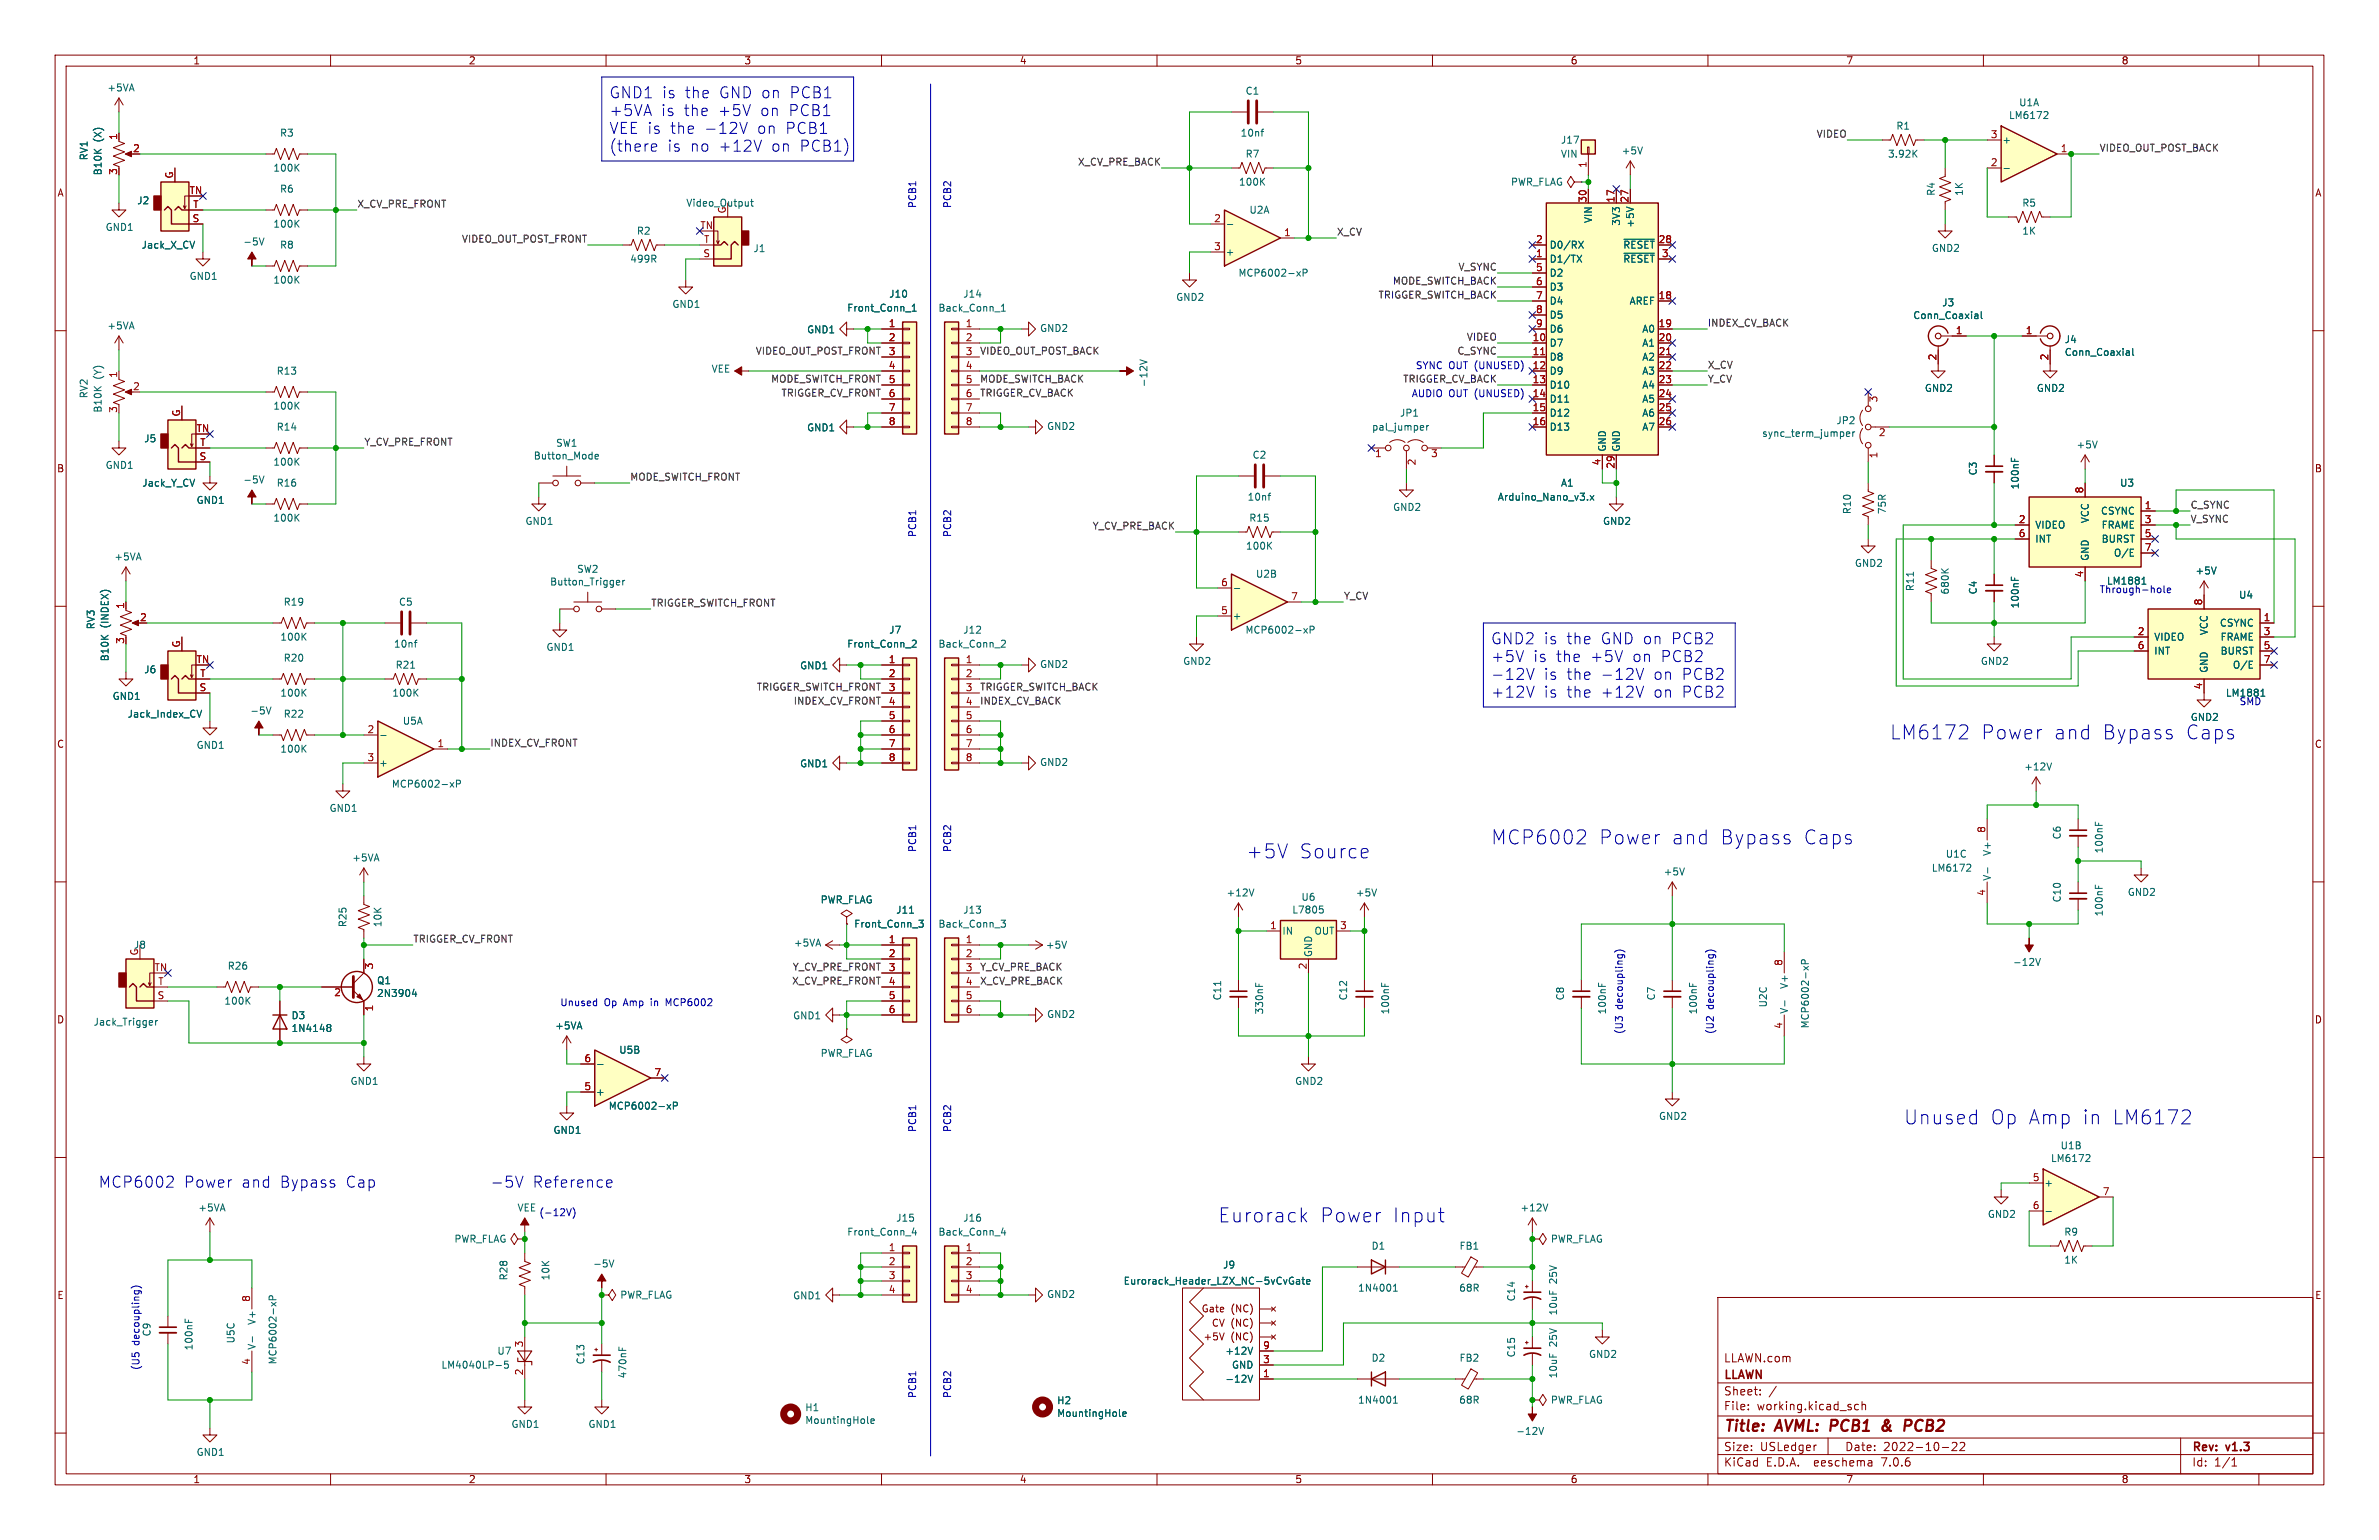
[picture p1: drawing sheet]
<svg xmlns="http://www.w3.org/2000/svg" width="432mm" height="279mm" viewBox="0 0 432 279" stroke-linecap="round" stroke-linejoin="round" font-family="sans-serif">
<defs><g id="words">
<g font-size="3.5" fill="#0000c2">
<text x="342.9" y="134.4">LM6172</text>
<text x="359.4" y="134.4">Power</text>
<text x="372.6" y="134.4">and</text>
<text x="381.3" y="134.4">Bypass</text>
<text x="396.4" y="134.4">Caps</text>
<text x="226.1" y="156">+5V</text>
<text x="235.7" y="156">Source</text>
<text x="270.5" y="153.4">MCP6002</text>
<text x="290.1" y="153.4">Power</text>
<text x="303.2" y="153.4">and</text>
<text x="312" y="153.4">Bypass</text>
<text x="327" y="153.4">Caps</text>
<text x="345.4" y="204.2">Unused</text>
<text x="361.1" y="204.2">Op Amp</text>
<text x="377.7" y="204.2">in</text>
<text x="383.1" y="204.2">LM6172</text>
<text x="221" y="222">Eurorack</text>
<text x="239.4" y="222">Power</text>
<text x="252.6" y="222">Input</text>
</g>
<g font-size="2.8" fill="#0000c2">
<text x="110.5" y="18">GND1 is</text>
<text x="124.3" y="18">the</text>
<text x="130.5" y="18">GND on</text>
<text x="143.4" y="18">PCB1</text>
<text x="110.5" y="21.2">+5VA</text>
<text x="119.9" y="21.2">is</text>
<text x="124.1" y="21.2">the</text>
<text x="130.3" y="21.2">+5V</text>
<text x="138" y="21.2">on</text>
<text x="143.3" y="21.2">PCB1</text>
<text x="110.5" y="24.5">VEE is</text>
<text x="110.5" y="27.7">(there</text>
<text x="121.1" y="27.7">is</text>
<text x="121.6" y="24.5">the</text>
<text x="125.2" y="27.7">no</text>
<text x="127.9" y="24.5">-12V</text>
<text x="130.4" y="27.7">+12V</text>
<text x="137.5" y="24.5">on</text>
<text x="140" y="27.7">on</text>
<text x="142.7" y="24.5">PCB1</text>
<text x="145.3" y="27.7">PCB1)</text>
<text x="270.5" y="117.1">GND2 is</text>
<text x="284.3" y="117.1">the</text>
<text x="290.6" y="117.1">GND on</text>
<text x="303.5" y="117.1">PCB2</text>
<text x="270.5" y="120.3">+5V</text>
<text x="270.5" y="123.5">-12V</text>
<text x="278.2" y="120.3">is</text>
<text x="280.1" y="123.5">is</text>
<text x="282.4" y="120.3">the</text>
<text x="284.3" y="123.5">the</text>
<text x="288.6" y="120.3">+5V</text>
<text x="290.6" y="123.5">-12V</text>
<text x="296.3" y="120.3">on</text>
<text x="300.2" y="123.5">on</text>
<text x="301.6" y="120.3">PCB2</text>
<text x="305.4" y="123.5">PCB2</text>
<text x="270.5" y="126.8">+12V</text>
<text x="280.1" y="126.8">is</text>
<text x="284.3" y="126.8">the</text>
<text x="290.6" y="126.8">+12V</text>
<text x="300.2" y="126.8">on</text>
<text x="305.4" y="126.8">PCB2</text>
<text x="17.8" y="215.7">MCP6002</text>
<text x="33.3" y="215.7">Power</text>
<text x="43.8" y="215.7">and</text>
<text x="50.8" y="215.7">Bypass</text>
<text x="62.8" y="215.7">Cap</text>
<text x="88.9" y="215.7">-5V</text>
<text x="96.6" y="215.7">Reference</text>
</g>
<g font-size="2.8" fill="#840000">
<text x="312.8" y="260.3">Title:</text>
<text x="322.5" y="260.3">AVML: PCB1</text>
<text x="343.3" y="260.3">&amp;</text>
<text x="348.1" y="260.3">PCB2</text>
</g>
<g font-size="2.1" fill="#840000">
<text x="312.8" y="250.6">LLAWN</text>
<text x="312.8" y="247.4">LLAWN.com</text>
<text x="312.8" y="256.1">File:</text>
<text x="312.8" y="253.4">Sheet:</text>
<text x="318.9" y="256.1">working.kicad_sch</text>
<text x="312.8" y="263.5">Size:</text>
<text x="319.5" y="263.5">USLedger</text>
<text x="334.8" y="263.5">Date:</text>
<text x="341.8" y="263.5">2022-10-22</text>
<text x="397.8" y="263.7">Rev:</text>
<text x="404.2" y="263.7">v1.3</text>
<text x="312.8" y="266.3">KiCad</text>
<text x="320.5" y="266.3">E.D.A.</text>
<text x="329.4" y="266.3">eeschema</text>
<text x="341.8" y="266.3">7.0.6</text>
<text x="397.8" y="266.3">Id:</text>
<text x="401.9" y="266.3">1/1</text>
</g>
<g font-size="1.8" fill="#840000">
<text x="35" y="11.9">1</text>
<text x="85" y="11.9">2</text>
<text x="135" y="11.9">3</text>
<text x="185" y="11.9">4</text>
<text x="235" y="11.9">5</text>
<text x="285" y="11.9">6</text>
<text x="335" y="11.9">7</text>
<text x="385" y="11.9">8</text>
<text x="10.3" y="35.9">A</text>
<text x="420.1" y="35.9">A</text>
<text x="10.3" y="85.9">B</text>
<text x="420.1" y="85.9">B</text>
<text x="10.3" y="135.9">C</text>
<text x="420.1" y="135.9">C</text>
<text x="10.3" y="185.9">D</text>
<text x="420.1" y="185.9">D</text>
<text x="10.3" y="235.9">E</text>
<text x="218" y="238.3">Gate</text>
<text x="223.4" y="238.3">(NC)</text>
<text x="420.1" y="235.9">E</text>
<text x="218.3" y="243.4">+5V</text>
<text x="219.9" y="240.9">CV (NC)</text>
<text x="223.4" y="243.4">(NC)</text>
<text x="35" y="269.3">1</text>
<text x="85" y="269.3">2</text>
<text x="135" y="269.3">3</text>
<text x="185" y="269.3">4</text>
<text x="235" y="269.3">5</text>
<text x="285" y="269.3">6</text>
<text x="335" y="269.3">7</text>
<text x="385" y="269.3">8</text>
</g>
<g font-size="1.8" fill="#006464">
<text x="19.4" y="16.8">+5VA</text>
<text x="226" y="17.4">C1</text>
<text x="344.1" y="23.7">R1</text>
<text x="364.5" y="21.8">LM6172</text>
<text x="366.4" y="19.5">U1A</text>
<text x="16.1" y="29.2" transform="rotate(-90 16.1 29.2)">RV1</text>
<text x="18.6" y="25.8" transform="rotate(-90 18.6 25.8)">(X)</text>
<text x="50.7" y="25">R3</text>
<text x="225.1" y="25">10nf</text>
<text x="226" y="28.8">R7</text>
<text x="283.2" y="26.3">J17</text>
<text x="283.2" y="28.8">VIN</text>
<text x="294.3" y="28.2">+5V</text>
<text x="342.6" y="28.8">3.92K</text>
<text x="363.3" y="26.3">+</text>
<text x="18.6" y="31.9" transform="rotate(-90 18.6 31.9)">B10K</text>
<text x="49.5" y="31.3">100K</text>
<text x="50.7" y="35.2">R6</text>
<text x="224.8" y="33.9">100K</text>
<text x="274.1" y="33.9">PWR_FLAG</text>
<text x="351.4" y="35.6" transform="rotate(-90 351.4 35.6)">R4</text>
<text x="356.5" y="35.6" transform="rotate(-90 356.5 35.6)">1K</text>
<text x="24.8" y="37.3">J2</text>
<text x="49.5" y="41.5">100K</text>
<text x="124.5" y="37.7">Video_Output</text>
<text x="131.8" y="38.8" transform="rotate(-90 131.8 38.8)">G</text>
<text x="226.7" y="39">U2A</text>
<text x="289.2" y="40.6" transform="rotate(-90 289.2 40.6)">VIN</text>
<text x="294.2" y="41" transform="rotate(-90 294.2 41)">3V3</text>
<text x="296.8" y="41.4" transform="rotate(-90 296.8 41.4)">+5V</text>
<text x="367" y="37.7">R5</text>
<text x="19.1" y="42.1">GND1</text>
<text x="25.6" y="45.3">Jack_X_CV</text>
<text x="44.1" y="44.7">-5V</text>
<text x="50.7" y="45.3">R8</text>
<text x="114.3" y="47.9">499R</text>
<text x="115.5" y="42.8">R2</text>
<text x="136.7" y="45.9">J1</text>
<text x="222.4" y="46.6">+</text>
<text x="281.2" y="47.9">D1/TX</text>
<text x="281.2" y="45.3">D0/RX</text>
<text x="294.5" y="45.3">~{RESET}</text>
<text x="294.5" y="47.9">~{RESET}</text>
<text x="350.5" y="45.9">GND2</text>
<text x="367" y="42.8">1K</text>
<text x="34.3" y="51">GND1</text>
<text x="49.5" y="51.7">100K</text>
<text x="224.7" y="50.4">MCP6002-xP</text>
<text x="281.2" y="50.4">D2</text>
<text x="281.2" y="52.9">D3</text>
<text x="19.4" y="60">+5VA</text>
<text x="121.9" y="56.1">GND1</text>
<text x="153.7" y="56.7">Front_Conn_1</text>
<text x="161.3" y="54.2">J10</text>
<text x="170.2" y="56.7">Back_Conn_1</text>
<text x="174.7" y="54.2">J14</text>
<text x="213.4" y="54.8">GND2</text>
<text x="281.2" y="55.5">D4</text>
<text x="281.2" y="58">D5</text>
<text x="295.7" y="55.5">AREF</text>
<text x="347.2" y="58.1">Conn_Coaxial</text>
<text x="352.4" y="55.8">J3</text>
<text x="146.4" y="60.7">GND1</text>
<text x="188.7" y="60.4">GND2</text>
<text x="281.2" y="63.1">D7</text>
<text x="281.2" y="65.6">D8</text>
<text x="281.2" y="60.6">D6</text>
<text x="298" y="60.6">A0</text>
<text x="298" y="63.1">A1</text>
<text x="298" y="65.6">A2</text>
<text x="374.7" y="62.5">J4</text>
<text x="374.7" y="64.8">Conn_Coaxial</text>
<text x="18.6" y="68.8" transform="rotate(-90 18.6 68.8)">(Y)</text>
<text x="50.1" y="68.2">R13</text>
<text x="129.1" y="67.8">VEE</text>
<text x="208.5" y="70.3" transform="rotate(-90 208.5 70.3)">-12V</text>
<text x="281.2" y="68.2">D9</text>
<text x="281.2" y="70.7">D10</text>
<text x="298" y="68.2">A3</text>
<text x="298" y="70.7">A4</text>
<text x="349.3" y="71.3">GND2</text>
<text x="369.6" y="71.3">GND2</text>
<text x="16.1" y="72.4" transform="rotate(-90 16.1 72.4)">RV2</text>
<text x="18.6" y="75" transform="rotate(-90 18.6 75)">B10K</text>
<text x="49.5" y="74.5">100K</text>
<text x="254" y="75.8">JP1</text>
<text x="281.2" y="73.3">D11</text>
<text x="281.2" y="75.8">D12</text>
<text x="298" y="73.3">A5</text>
<text x="298" y="75.8">A6</text>
<text x="333.2" y="77.2">JP2</text>
<text x="26.1" y="80.4">J5</text>
<text x="50.1" y="78.3">R14</text>
<text x="96.8" y="83.6">Button_Mode</text>
<text x="100.8" y="81.3">SW1</text>
<text x="146.4" y="78.5">GND1</text>
<text x="190" y="78.2">GND2</text>
<text x="227.3" y="83.4">C2</text>
<text x="248.9" y="78.3">pal_jumper</text>
<text x="281.2" y="78.3">D13</text>
<text x="291.7" y="82" transform="rotate(-90 291.7 82)">GND</text>
<text x="294.2" y="82" transform="rotate(-90 294.2 82)">GND</text>
<text x="298" y="78.3">A7</text>
<text x="319.7" y="79.5">sync_term_jumper</text>
<text x="376.8" y="81.6">+5V</text>
<text x="19.1" y="85.3">GND1</text>
<text x="25.7" y="88.5">Jack_Y_CV</text>
<text x="44.1" y="87.9">-5V</text>
<text x="49.5" y="84.7">100K</text>
<text x="50.1" y="88.5">R16</text>
<text x="283.2" y="88.5">A1</text>
<text x="359" y="86.4" transform="rotate(-90 359 86.4)">C3</text>
<text x="366.6" y="88.9" transform="rotate(-90 366.6 88.9)">100nF</text>
<text x="384.7" y="88.5">U3</text>
<text x="35.6" y="91.6">GND1</text>
<text x="49.5" y="94.8">100K</text>
<text x="95.3" y="95.4">GND1</text>
<text x="226.4" y="91">10nf</text>
<text x="226.7" y="94.8">R15</text>
<text x="252.8" y="92.9">GND2</text>
<text x="271.8" y="91">Arduino_Nano_v3.x</text>
<text x="290.9" y="95.4">GND2</text>
<text x="336.1" y="93.4" transform="rotate(-90 336.1 93.4)">R10</text>
<text x="342.5" y="93.4" transform="rotate(-90 342.5 93.4)">75R</text>
<text x="379.3" y="95" transform="rotate(-90 379.3 95)">VCC</text>
<text x="381.2" y="93.6">CSYNC</text>
<text x="20.7" y="101.9">+5VA</text>
<text x="226" y="99.9">100K</text>
<text x="369.3" y="96.1">VIDEO</text>
<text x="369.3" y="98.7">INT</text>
<text x="379.3" y="101.9" transform="rotate(-90 379.3 101.9)">GND</text>
<text x="381.4" y="96.1">FRAME</text>
<text x="381.4" y="98.7">BURST</text>
<text x="383.6" y="101.2">O/E</text>
<text x="99.7" y="106.4">Button_Trigger</text>
<text x="104.6" y="104.1">SW2</text>
<text x="227.9" y="105">U2B</text>
<text x="336.6" y="103">GND2</text>
<text x="347.6" y="107.4" transform="rotate(-90 347.6 107.4)">R11</text>
<text x="353.9" y="108" transform="rotate(-90 353.9 108)">680K</text>
<text x="359" y="107.9" transform="rotate(-90 359 107.9)">C4</text>
<text x="381" y="107.7">Through-hole</text>
<text x="382.3" y="106.3">LM1881</text>
<text x="398.4" y="104.4">+5V</text>
<text x="19.9" y="113.9" transform="rotate(-90 19.9 113.9)">(INDEX)</text>
<text x="51.4" y="110.1">R19</text>
<text x="72.3" y="110.1">C5</text>
<text x="223.6" y="112.6">+</text>
<text x="366.6" y="110.5" transform="rotate(-90 366.6 110.5)">100nF</text>
<text x="402.8" y="113.9">CSYNC</text>
<text x="406.3" y="108.8">U4</text>
<text x="17.4" y="114.3" transform="rotate(-90 17.4 114.3)">RV3</text>
<text x="50.8" y="116.4">100K</text>
<text x="71.4" y="117.7">10nf</text>
<text x="99.1" y="118.3">GND1</text>
<text x="153.7" y="117.7">Front_Conn_2</text>
<text x="161.3" y="115.2">J7</text>
<text x="170.2" y="117.7">Back_Conn_2</text>
<text x="174.7" y="115.2">J12</text>
<text x="226" y="115.2">MCP6002-xP</text>
<text x="390.9" y="116.4">VIDEO</text>
<text x="390.9" y="119">INT</text>
<text x="400.9" y="115.3" transform="rotate(-90 400.9 115.3)">VCC</text>
<text x="402.9" y="116.4">FRAME</text>
<text x="402.9" y="119">BURST</text>
<text x="19.9" y="120.1" transform="rotate(-90 19.9 120.1)">B10K</text>
<text x="26.1" y="122.4">J6</text>
<text x="51.4" y="120.2">R20</text>
<text x="71.7" y="121.5">R21</text>
<text x="145.1" y="121.6">GND1</text>
<text x="188.7" y="121.4">GND2</text>
<text x="214.7" y="120.8">GND2</text>
<text x="359.4" y="120.8">GND2</text>
<text x="400.9" y="122.2" transform="rotate(-90 400.9 122.2)">GND</text>
<text x="405.2" y="121.5">O/E</text>
<text x="20.3" y="127.2">GND1</text>
<text x="23.1" y="130.4">Jack_Index_CV</text>
<text x="45.3" y="129.8">-5V</text>
<text x="50.8" y="126.6">100K</text>
<text x="51.4" y="130.4">R22</text>
<text x="71.1" y="126.6">100K</text>
<text x="73" y="131.7">U5A</text>
<text x="397.5" y="131">GND2</text>
<text x="403.9" y="126.6">LM1881</text>
<text x="406.4" y="128">SMD</text>
<text x="35.6" y="136.1">GND1</text>
<text x="50.8" y="136.8">100K</text>
<text x="68.7" y="139.3">+</text>
<text x="71" y="143.1">MCP6002-xP</text>
<text x="145.1" y="139.4">GND1</text>
<text x="188.7" y="139.2">GND2</text>
<text x="367.3" y="140">+12V</text>
<text x="59.7" y="147.5">GND1</text>
<text x="353.1" y="155.8">U1C</text>
<text x="361.5" y="155.4" transform="rotate(-90 361.5 155.4)">V+</text>
<text x="374.2" y="152.4" transform="rotate(-90 374.2 152.4)">C6</text>
<text x="381.9" y="154.9" transform="rotate(-90 381.9 154.9)">100nF</text>
<text x="63.8" y="156.5">+5VA</text>
<text x="301.9" y="159">+5V</text>
<text x="350.5" y="158.3">LM6172</text>
<text x="361.5" y="159.9" transform="rotate(-90 361.5 159.9)">V-</text>
<text x="148.9" y="164.1">PWR_FLAG</text>
<text x="162.6" y="166">J11</text>
<text x="174.7" y="166">J13</text>
<text x="222.5" y="162.8">+12V</text>
<text x="234.5" y="165.9">L7805</text>
<text x="236.1" y="163.6">U6</text>
<text x="246" y="162.8">+5V</text>
<text x="374.2" y="163.8" transform="rotate(-90 374.2 163.8)">C10</text>
<text x="381.9" y="166.4" transform="rotate(-90 381.9 166.4)">100nF</text>
<text x="386.1" y="162.7">GND2</text>
<text x="24.2" y="172.3">J8</text>
<text x="25.1" y="173.5" transform="rotate(-90 25.1 173.5)">G</text>
<text x="63.1" y="168.3" transform="rotate(-90 63.1 168.3)">R25</text>
<text x="69.4" y="168.3" transform="rotate(-90 69.4 168.3)">10K</text>
<text x="144" y="171.9">+5VA</text>
<text x="154.9" y="168.5">Front_Conn_3</text>
<text x="170.2" y="168.5">Back_Conn_3</text>
<text x="189.7" y="172.3">+5V</text>
<text x="232.7" y="169.8">IN</text>
<text x="238.4" y="173.7" transform="rotate(-90 238.4 173.7)">GND</text>
<text x="238.5" y="169.8">OUT</text>
<text x="41.2" y="176.1">R26</text>
<text x="68.3" y="178.8">Q1</text>
<text x="324.7" y="179.5" transform="rotate(-90 324.7 179.5)">V+</text>
<text x="365.3" y="175.4">-12V</text>
<text x="40.6" y="182.5">100K</text>
<text x="52.8" y="185.1">D3</text>
<text x="68.3" y="181.1">2N3904</text>
<text x="143.9" y="185.1">GND1</text>
<text x="190" y="184.9">GND2</text>
<text x="221.8" y="181.6" transform="rotate(-90 221.8 181.6)">C11</text>
<text x="229.5" y="184.1" transform="rotate(-90 229.5 184.1)">330nF</text>
<text x="244.7" y="181.6" transform="rotate(-90 244.7 181.6)">C12</text>
<text x="252.3" y="184.1" transform="rotate(-90 252.3 184.1)">100nF</text>
<text x="284.1" y="181.6" transform="rotate(-90 284.1 181.6)">C8</text>
<text x="291.7" y="184.1" transform="rotate(-90 291.7 184.1)">100nF</text>
<text x="300.6" y="181.6" transform="rotate(-90 300.6 181.6)">C7</text>
<text x="308.2" y="184.1" transform="rotate(-90 308.2 184.1)">100nF</text>
<text x="320.9" y="182.9" transform="rotate(-90 320.9 182.9)">U2C</text>
<text x="324.7" y="184" transform="rotate(-90 324.7 184)">V-</text>
<text x="16.9" y="186.3">Jack_Trigger</text>
<text x="52.8" y="187.4">1N4148</text>
<text x="100.7" y="187">+5VA</text>
<text x="112.3" y="191.4">U5B</text>
<text x="148.9" y="191.9">PWR_FLAG</text>
<text x="328.5" y="186.7" transform="rotate(-90 328.5 186.7)">MCP6002-xP</text>
<text x="63.5" y="197">GND1</text>
<text x="235" y="197">GND2</text>
<text x="108.1" y="199">+</text>
<text x="110.4" y="201.5">MCP6002-xP</text>
<text x="301" y="203.4">GND2</text>
<text x="100.4" y="205.9">GND1</text>
<text x="373.9" y="208.7">U1B</text>
<text x="371" y="215.5">+</text>
<text x="372.2" y="211">LM6172</text>
<text x="35.9" y="220">+5VA</text>
<text x="93.8" y="220">VEE</text>
<text x="162.6" y="221.8">J15</text>
<text x="174.7" y="221.8">J16</text>
<text x="275.9" y="220">+12V</text>
<text x="360.7" y="221.2">GND2</text>
<text x="82.4" y="225.7">PWR_FLAG</text>
<text x="153.7" y="224.4">Front_Conn_4</text>
<text x="170.2" y="224.4">Back_Conn_4</text>
<text x="248.8" y="226.9">D1</text>
<text x="264.8" y="226.9">FB1</text>
<text x="281.4" y="225.7">PWR_FLAG</text>
<text x="374.6" y="224.4">R9</text>
<text x="92.3" y="232.4" transform="rotate(-90 92.3 232.4)">R28</text>
<text x="99.9" y="232.4" transform="rotate(-90 99.9 232.4)">10K</text>
<text x="107.6" y="230.1">-5V</text>
<text x="203.9" y="233.3">Eurorack_Header_LZX_NC-5vCvGate</text>
<text x="221.9" y="230.4">J9</text>
<text x="282.8" y="232.9" transform="rotate(-90 282.8 232.9)">25V</text>
<text x="374.6" y="229.5">1K</text>
<text x="112.5" y="235.8">PWR_FLAG</text>
<text x="143.9" y="235.9">GND1</text>
<text x="190" y="235.7">GND2</text>
<text x="246.4" y="234.5">1N4001</text>
<text x="264.8" y="234.5">68R</text>
<text x="275.2" y="236.2" transform="rotate(-90 275.2 236.2)">C14</text>
<text x="282.8" y="238.8" transform="rotate(-90 282.8 238.8)">10uF</text>
<text x="27.5" y="242.6" transform="rotate(-90 27.5 242.6)">C9</text>
<text x="35.2" y="245.1" transform="rotate(-90 35.2 245.1)">100nF</text>
<text x="42.8" y="243.8" transform="rotate(-90 42.8 243.8)">U5C</text>
<text x="46.6" y="245" transform="rotate(-90 46.6 245)">V-</text>
<text x="46.6" y="240.5" transform="rotate(-90 46.6 240.5)">V+</text>
<text x="90.2" y="246">U7</text>
<text x="222.3" y="246">+12V</text>
<text x="282.8" y="244.4" transform="rotate(-90 282.8 244.4)">25V</text>
<text x="50.4" y="247.6" transform="rotate(-90 50.4 247.6)">MCP6002-xP</text>
<text x="80" y="248.5">LM4040LP-5</text>
<text x="106.3" y="247.6" transform="rotate(-90 106.3 247.6)">C13</text>
<text x="113.9" y="250.2" transform="rotate(-90 113.9 250.2)">470nF</text>
<text x="222.3" y="251.1">-12V</text>
<text x="223.5" y="248.5">GND</text>
<text x="248.8" y="247.2">D2</text>
<text x="264.8" y="247.2">FB2</text>
<text x="275.2" y="246.4" transform="rotate(-90 275.2 246.4)">C15</text>
<text x="282.8" y="250.2" transform="rotate(-90 282.8 250.2)">10uF</text>
<text x="288.3" y="246.6">GND2</text>
<text x="146.1" y="256.2">H1</text>
<text x="191.8" y="255">H2</text>
<text x="191.8" y="257.3">MountingHole</text>
<text x="246.4" y="254.9">1N4001</text>
<text x="264.8" y="254.9">68R</text>
<text x="281.4" y="254.9">PWR_FLAG</text>
<text x="92.7" y="259.3">GND1</text>
<text x="106.7" y="259.3">GND1</text>
<text x="146.1" y="258.5">MountingHole</text>
<text x="275.1" y="260.5">-12V</text>
<text x="35.6" y="264.3">GND1</text>
</g>
<g font-size="1.8" fill="#a90000">
<text x="21.3" y="25.5" transform="rotate(-90 21.3 25.5)">1</text>
<text x="24.1" y="27.7">2</text>
<text x="361.2" y="25.1">3</text>
<text x="373.9" y="27.7">1</text>
<text x="21.3" y="31.8" transform="rotate(-90 21.3 31.8)">3</text>
<text x="31.5" y="32.5" transform="rotate(-90 31.5 32.5)">G</text>
<text x="34.3" y="35.3">TN</text>
<text x="288" y="30.6" transform="rotate(-90 288 30.6)">1</text>
<text x="361.2" y="30.2">2</text>
<text x="34.9" y="40.4">S</text>
<text x="35" y="37.8">T</text>
<text x="127" y="41.7">TN</text>
<text x="220.3" y="40.4">2</text>
<text x="288" y="36.9" transform="rotate(-90 288 36.9)">30</text>
<text x="293.1" y="36.9" transform="rotate(-90 293.1 36.9)">17</text>
<text x="295.7" y="36.9" transform="rotate(-90 295.7 36.9)">27</text>
<text x="127.6" y="46.7">S</text>
<text x="127.7" y="44.2">T</text>
<text x="220.3" y="45.5">3</text>
<text x="233" y="42.9">1</text>
<text x="278.7" y="46.7">1</text>
<text x="278.7" y="44.2">2</text>
<text x="300.9" y="44.2">28</text>
<text x="301.6" y="46.7">3</text>
<text x="278.7" y="49.3">5</text>
<text x="278.7" y="51.8">6</text>
<text x="161.2" y="59.4">1</text>
<text x="175.2" y="59.4">1</text>
<text x="278.7" y="54.4">7</text>
<text x="278.7" y="56.9">8</text>
<text x="278.7" y="59.4">9</text>
<text x="300.9" y="54.4">18</text>
<text x="300.9" y="59.4">19</text>
<text x="161.2" y="62">2</text>
<text x="161.2" y="64.5">3</text>
<text x="175.2" y="62">2</text>
<text x="175.2" y="64.5">3</text>
<text x="278.1" y="62">10</text>
<text x="278.1" y="64.5">11</text>
<text x="300.9" y="62">20</text>
<text x="300.9" y="64.5">21</text>
<text x="351.5" y="65.5" transform="rotate(-90 351.5 65.5)">2</text>
<text x="354.9" y="60.7">1</text>
<text x="367.6" y="60.7">1</text>
<text x="371.9" y="65.5" transform="rotate(-90 371.9 65.5)">2</text>
<text x="21.3" y="68.7" transform="rotate(-90 21.3 68.7)">1</text>
<text x="24.1" y="70.9">2</text>
<text x="161.2" y="67.1">4</text>
<text x="161.2" y="69.6">5</text>
<text x="175.2" y="67.1">4</text>
<text x="175.2" y="69.6">5</text>
<text x="278.1" y="67.1">12</text>
<text x="278.1" y="69.6">13</text>
<text x="300.9" y="67.1">22</text>
<text x="300.9" y="69.6">23</text>
<text x="21.3" y="75" transform="rotate(-90 21.3 75)">3</text>
<text x="32.8" y="75.7" transform="rotate(-90 32.8 75.7)">G</text>
<text x="161.2" y="74.7">7</text>
<text x="161.2" y="77.2">8</text>
<text x="161.2" y="72.1">6</text>
<text x="175.2" y="72.1">6</text>
<text x="175.2" y="74.7">7</text>
<text x="175.2" y="77.2">8</text>
<text x="278.1" y="72.1">14</text>
<text x="278.1" y="74.7">15</text>
<text x="278.1" y="77.2">16</text>
<text x="300.9" y="72.1">24</text>
<text x="300.9" y="74.7">25</text>
<text x="300.9" y="77.2">26</text>
<text x="341.1" y="73.1" transform="rotate(-90 341.1 73.1)">3</text>
<text x="35.6" y="78.5">TN</text>
<text x="36.1" y="83.6">S</text>
<text x="36.2" y="81">T</text>
<text x="249.5" y="83.3">1</text>
<text x="259.6" y="83.3">3</text>
<text x="340.9" y="79.5">2</text>
<text x="341.1" y="83.3" transform="rotate(-90 341.1 83.3)">1</text>
<text x="257.3" y="84.5" transform="rotate(-90 257.3 84.5)">2</text>
<text x="290.6" y="84.5" transform="rotate(-90 290.6 84.5)">4</text>
<text x="293.1" y="85.1" transform="rotate(-90 293.1 85.1)">29</text>
<text x="378.2" y="89.6" transform="rotate(-90 378.2 89.6)">8</text>
<text x="366.3" y="95">2</text>
<text x="389.2" y="92.5">1</text>
<text x="389.2" y="95">3</text>
<text x="366.3" y="97.5">6</text>
<text x="389.2" y="97.5">5</text>
<text x="389.2" y="100.1">7</text>
<text x="221.5" y="106.4">6</text>
<text x="378.2" y="104.8" transform="rotate(-90 378.2 104.8)">4</text>
<text x="22.6" y="110.6" transform="rotate(-90 22.6 110.6)">1</text>
<text x="25.3" y="112.8">2</text>
<text x="221.5" y="111.5">5</text>
<text x="234.2" y="109">7</text>
<text x="399.8" y="109.9" transform="rotate(-90 399.8 109.9)">8</text>
<text x="410.8" y="112.8">1</text>
<text x="22.6" y="116.9" transform="rotate(-90 22.6 116.9)">3</text>
<text x="32.8" y="117.6" transform="rotate(-90 32.8 117.6)">G</text>
<text x="387.9" y="115.3">2</text>
<text x="387.9" y="117.9">6</text>
<text x="410.8" y="115.3">3</text>
<text x="410.8" y="117.9">5</text>
<text x="35.6" y="120.4">TN</text>
<text x="36.1" y="125.5">S</text>
<text x="36.2" y="122.9">T</text>
<text x="161.2" y="120.4">1</text>
<text x="161.2" y="122.9">2</text>
<text x="161.2" y="125.5">3</text>
<text x="175.2" y="120.4">1</text>
<text x="175.2" y="122.9">2</text>
<text x="175.2" y="125.5">3</text>
<text x="399.8" y="125.2" transform="rotate(-90 399.8 125.2)">4</text>
<text x="410.8" y="120.4">7</text>
<text x="161.2" y="128">4</text>
<text x="161.2" y="130.6">5</text>
<text x="175.2" y="128">4</text>
<text x="175.2" y="130.6">5</text>
<text x="66.6" y="133.1">2</text>
<text x="79.3" y="135.6">1</text>
<text x="161.2" y="133.1">6</text>
<text x="161.2" y="135.6">7</text>
<text x="175.2" y="133.1">6</text>
<text x="175.2" y="135.6">7</text>
<text x="66.6" y="138.2">3</text>
<text x="161.2" y="138.2">8</text>
<text x="175.2" y="138.2">8</text>
<text x="360.4" y="151.2" transform="rotate(-90 360.4 151.2)">8</text>
<text x="360.4" y="162.6" transform="rotate(-90 360.4 162.6)">4</text>
<text x="161.2" y="171.2">1</text>
<text x="161.2" y="173.7">2</text>
<text x="175.2" y="171.2">1</text>
<text x="175.2" y="173.7">2</text>
<text x="230.4" y="168.7">1</text>
<text x="243.1" y="168.7">3</text>
<text x="28" y="176.3">TN</text>
<text x="28.6" y="178.8">T</text>
<text x="68" y="176" transform="rotate(-90 68 176)">3</text>
<text x="161.2" y="176.3">3</text>
<text x="161.2" y="178.8">4</text>
<text x="175.2" y="176.3">3</text>
<text x="175.2" y="178.8">4</text>
<text x="237.2" y="176" transform="rotate(-90 237.2 176)">2</text>
<text x="323.6" y="175.3" transform="rotate(-90 323.6 175.3)">8</text>
<text x="28.5" y="181.4">S</text>
<text x="60.6" y="181.1">2</text>
<text x="68" y="183.6" transform="rotate(-90 68 183.6)">1</text>
<text x="161.2" y="181.4">5</text>
<text x="161.2" y="183.9">6</text>
<text x="175.2" y="181.4">5</text>
<text x="175.2" y="183.9">6</text>
<text x="323.6" y="186.8" transform="rotate(-90 323.6 186.8)">4</text>
<text x="106" y="197.9">5</text>
<text x="106" y="192.8">6</text>
<text x="118.7" y="195.3">7</text>
<text x="368.9" y="214.4">5</text>
<text x="368.9" y="219.5">6</text>
<text x="381.6" y="216.9">7</text>
<text x="161.2" y="227.1">1</text>
<text x="175.2" y="227.1">1</text>
<text x="161.2" y="229.6">2</text>
<text x="161.2" y="232.2">3</text>
<text x="175.2" y="229.6">2</text>
<text x="175.2" y="232.2">3</text>
<text x="45.5" y="236.3" transform="rotate(-90 45.5 236.3)">8</text>
<text x="161.2" y="234.7">4</text>
<text x="175.2" y="234.7">4</text>
<text x="95" y="244.5" transform="rotate(-90 95 244.5)">3</text>
<text x="229.2" y="244.9">9</text>
<text x="45.5" y="247.7" transform="rotate(-90 45.5 247.7)">4</text>
<text x="95" y="249.6" transform="rotate(-90 95 249.6)">2</text>
<text x="229.2" y="249.9">1</text>
<text x="229.2" y="247.4">3</text>
</g>
<g font-size="1.8" fill="#0f0f0f">
<text x="329.6" y="25">VIDEO</text>
<text x="381" y="27.6">VIDEO_OUT_POST_BACK</text>
<text x="195.6" y="30.1">X_CV_PRE_BACK</text>
<text x="64.8" y="37.8">X_CV_PRE_FRONT</text>
<text x="83.7" y="44.1">VIDEO_OUT_POST_FRONT</text>
<text x="242.6" y="42.8">X_CV</text>
<text x="252.7" y="51.7">MODE_SWITCH_BACK</text>
<text x="264.6" y="49.2">V_SYNC</text>
<text x="250.1" y="54.3">TRIGGER_SWITCH_BACK</text>
<text x="309.9" y="59.3">INDEX_CV_BACK</text>
<text x="137.1" y="64.4">VIDEO_OUT_POST_FRONT 3</text>
<text x="177.8" y="64.4">VIDEO_OUT_POST_BACK</text>
<text x="264.4" y="64.4">C_SYNC</text>
<text x="266.1" y="61.9">VIDEO</text>
<text x="139.9" y="69.5">MODE_SWITCH_FRONT 5</text>
<text x="177.8" y="69.5">MODE_SWITCH_BACK</text>
<text x="254.6" y="69.5">TRIGGER_CV_BACK</text>
<text x="309.9" y="69.5">Y_CV</text>
<text x="309.9" y="67">X_CV</text>
<text x="141.7" y="72">TRIGGER_CV_FRONT 6</text>
<text x="177.8" y="72">TRIGGER_CV_BACK</text>
<text x="66" y="80.9">Y_CV_PRE_FRONT</text>
<text x="114.3" y="87.3">MODE_SWITCH_FRONT</text>
<text x="397.5" y="92.4">C_SYNC</text>
<text x="397.5" y="94.9">V_SYNC</text>
<text x="198.2" y="96.2">Y_CV_PRE_BACK</text>
<text x="118.1" y="110.1">TRIGGER_SWITCH_FRONT</text>
<text x="243.8" y="108.9">Y_CV</text>
<text x="137.3" y="125.4">TRIGGER_SWITCH_FRONT 3</text>
<text x="177.8" y="125.4">TRIGGER_SWITCH_BACK</text>
<text x="144" y="127.9">INDEX_CV_FRONT</text>
<text x="177.8" y="127.9">INDEX_CV_BACK</text>
<text x="88.9" y="135.5">INDEX_CV_FRONT</text>
<text x="74.9" y="171.1">TRIGGER_CV_FRONT</text>
<text x="143.7" y="178.7">X_CV_PRE_FRONT 4</text>
<text x="143.8" y="176.2">Y_CV_PRE_FRONT 3</text>
<text x="177.8" y="178.7">X_CV_PRE_BACK</text>
<text x="177.8" y="176.2">Y_CV_PRE_BACK</text>
</g>
<g font-size="1.8" fill="#0000c2">
<text x="166.4" y="37.9" transform="rotate(-90 166.4 37.9)">PCB1</text>
<text x="172.7" y="37.9" transform="rotate(-90 172.7 37.9)">PCB2</text>
<text x="256.9" y="67.1">SYNC OUT (UNUSED)</text>
<text x="256.2" y="72.1">AUDIO OUT (UNUSED)</text>
<text x="166.4" y="97.5" transform="rotate(-90 166.4 97.5)">PCB1</text>
<text x="172.7" y="97.5" transform="rotate(-90 172.7 97.5)">PCB2</text>
<text x="166.4" y="154.7" transform="rotate(-90 166.4 154.7)">PCB1</text>
<text x="172.7" y="154.7" transform="rotate(-90 172.7 154.7)">PCB2</text>
<text x="101.6" y="182.6">Unused</text>
<text x="109.7" y="182.6">Op</text>
<text x="113.3" y="182.6">Amp</text>
<text x="118.4" y="182.6">in</text>
<text x="121.3" y="182.6">MCP6002</text>
<text x="294.6" y="183.2" transform="rotate(-90 294.6 183.2)">decoupling)</text>
<text x="311.1" y="183.2" transform="rotate(-90 311.1 183.2)">decoupling)</text>
<text x="294.6" y="187.7" transform="rotate(-90 294.6 187.7)">(U3</text>
<text x="311.1" y="187.7" transform="rotate(-90 311.1 187.7)">(U2</text>
<text x="166.4" y="205.5" transform="rotate(-90 166.4 205.5)">PCB1</text>
<text x="172.7" y="205.5" transform="rotate(-90 172.7 205.5)">PCB2</text>
<text x="97.8" y="220.7">(-12V)</text>
<text x="25.4" y="244.1" transform="rotate(-90 25.4 244.1)">decoupling)</text>
<text x="25.4" y="248.7" transform="rotate(-90 25.4 248.7)">(U5</text>
<text x="166.4" y="253.8" transform="rotate(-90 166.4 253.8)">PCB1</text>
<text x="172.7" y="253.8" transform="rotate(-90 172.7 253.8)">PCB2</text>
</g>
</g></defs>
<g fill="none" stroke="#840000" stroke-width=".18">
<path d="M10 10h411.8v259.4h-411.8zM12 12h407.8v255.4h-407.8zM60 10v2M110 10v2M160 10v2M210 10v2M260 10v2M310 10v2M360 10v2M410 10v2M10 60h2M124.5 50.8v1.3h1.2l-1.2 1.2-1.3-1.2h1.3"/>
<path d="M419.8 60h2M133.3 67.3h2.6M351.8 62.7v4.6h1.3l-1.3 1.3-1.3-1.3h1.3M352.3 61h4.6M38.1 86.4v1.2h1.3l-1.3 1.3-1.3-1.3h1.3M339.1 87.6v1.6l1 .3-2 .8 2 .8-2 .7 2 .8-2 .7 1 .4v1.6M10 110h2M419.8 110h2M10 160h2M360.7 148.6v3.8M377.2 148.6v2M377.2 151.6v2.1"/>
<path d="M419.8 160h2M303.5 160v2.6M303.5 177.8v2M303.5 160l-.7 1.3M303.5 160l.8 1.3M323.8 172.7v3.8M360.7 160v3.8M377.2 160v2.1M377.2 163.1v2M303.5 180.8v2.1M323.8 184.2v3.8M10 210h2"/>
<path d="M419.8 210h2M38.1 221l-.8 1.3M38.1 221v2.5M38.1 221l.8 1.3M94 224.8l-.7-1-.6 1 .6 1 .7-1h1.2M95.2 224.8h.1M95.2 221v2.5M109.2 235h1.3l.6-1.1 .7 1.1-.7 1-.6-1M109.2 235h.1M311.8 235.4h108v32h-108zM10 260h2M107.9 244.9h.6"/>
<path d="M108.2 244.6v.5M109.2 254v1.3h1.3l-1.3 1.2-1.3-1.2h1.3M109.2 243.8v2.1M109.2 246.9v2M246.4 250.2h7.6M264.2 250.2h1.7M267 248.4l1.2 .7-1.7 2.9-1.2-.7zM267.6 250.2h1.6M311.8 256.9h108M311.8 250.9h108M317.3 255.6v.2M317.3 254.9v.1"/>
<path d="M319.5 252.9v.2M319.5 252.2v.1M322.4 251.5l-1.3 1.9M337.3 254.9l-.4-.1-.3 .3v.4l.2 .2h.5M338 254.9l.2-.1 .3 .1 .1 .9M338 254.3v1.5M419.8 260h2M60 267.4v2M110 267.4v2M160 267.4v2M210 267.4v2M260 267.4v2"/>
<path d="M310 267.4v2M311.8 263.9h108M311.8 260.9h108M329.5 262.2h.2M331.8 260.9v3M339.7 265.1l.1 .9M339.8 265.9l-.2 .1M339.8 265.3l-.2 .1M352.5 262.6h1.2M354.3 261.8l.6-.1 .2 .1 .1 .3-.9 1.1h.9M355.8 261.8l.5-.1 .2 .1 .1 .3-.9 1.1h.9M360 267.4v2"/>
<path d="M395.8 260.9v6.5M405.1 266h.9M405.1 264.9l.4-.4v1.5M410 267.4v2"/>
</g>
<path d="M342.7 258.2l-.8 .5a.52 .52 0 0 0-.1 .8 .52 .52 0 0 0 .8-.1M342.7 257.7l-.2-.1a.41 .41 0 0 0-.4 .5l.6 1.1M345.9 257.6l.9 .1a.58 .58 0 0 1-.3 1h-.8" fill="none" stroke="#840000" stroke-width=".4"/>
<circle cx="143.5" cy="256.5" r="1.27" fill="none" stroke="#840000" stroke-width="1.3"/>
<g fill="none" stroke="#006464" stroke-width=".18">
<path d="M358.6 57h.2l.2 .1v.7M359 57.7l-.4 .1M359 57.3h-.4M359.6 56.5v1.1l.2 .2M305.7 157.5l-.4 1.2M357.2 156.8l.4 .1 .1 .3-.8 .9h.8M360.8 157.4v1M380.3 149.1v.6M380.9 149.3v.4M306.6 178.4v.6M307.3 178.5v.5M327.4 175.3l.8 .7"/>
<path d="M327.6 174.8v-.6l-.2-.1-.3 .1-.1 .6h1.2M328.2 175.3l-.8 .7M380.3 160.6v.6M380.9 160.8v.4M323.9 181.6v.9M112.3 244.4v.6M112.9 244.6v.4M157.5 258.1l.2 .2M158.1 257.8l.6-.1-.1-.2-.3-.1-.2 .2v.6h.5M252.9 254.6h.7M252.9 253.7l.4-.4v1.3"/>
</g>
<path d="M375.7 151.6h3M375.7 163.1h3M302 180.8h3.1" fill="none" stroke="#840000" stroke-width=".33"/>
<path d="M375.7 150.6h3M302 179.8h3.1M375.7 162.1h3M107.7 247.1a3.2 3.2 0 0 1 3 0M107.7 245.9h3" fill="none" stroke="#840000" stroke-width=".3"/>
<g fill="#840000" stroke="#840000" stroke-width=".18">
<path d="M95.2 221l.8 1.3h-1.5z"/>
<path d="M133.3 67.3l1.3-.8v1.6z"/>
</g>
<path d="M353.6 60.5a1.81 1.81 0 0 0-2.8-1 1.81 1.81 0 0 0 0 2.9 1.81 1.81 0 0 0 2.8-.9M248.9 250.2l2.6-1.3v2.6zM248.9 248.9v2.6" fill="none" stroke="#840000" stroke-width=".25"/>
<circle cx="351.8" cy="61" r=".51" fill="none" stroke="#840000" stroke-width=".2"/>
<path d="M107.9 190.5l10.2 5.1-10.2 5.1z" fill="#ffffc2"/>
<g fill="none" stroke="#840000" stroke-width=".25">
<path d="M29.2 33h5.1v8.9h-5.1zM29.8 38.1l.7-.6 .6 .6v2.5h3.2M31.7 38.1l.7-.6 .6 .6h1.3M129.5 39.4h5.1v8.9h-5.1zM280.7 36.8h20.3v45.8h-20.3zM287 25.4h2.6v2.5h-2.6zM129.5 44.5h1.3l.6-.7 .7 .7M134 44.5l-.7-.7-.6 .7v2.5h-3.2M30.5 76.2h5.1v8.9h-5.1zM31.1 81.3l.6-.7 .7 .7v2.5h3.2M33 81.3l.7-.7 .6 .7h1.3M368.3 90.2h20.3v12.7h-20.3z"/>
<path d="M389.9 110.5h20.3v12.7h-20.3zM22.9 174h5v8.9h-5zM23.5 179.1l.6-.7 .7 .7v2.5h3.1M25.4 179.1l.6-.7 .7 .7h1.2M49.5 184.2h2.6M50.8 184.2l1.3 2.5h-2.6zM107.9 190.5l10.2 5.1-10.2 5.1zM163.8 226.1h2.6v10.1h-2.6zM171.4 226.1h2.6v10.1h-2.6zM248.9 228.6l2.6 1.3-2.6 1.2zM251.5 228.6v2.5"/>
<circle cx="64.8" cy="179.1" r="2.82"/>
</g>
<g fill="none" stroke="#840000" stroke-width=".18">
<path d="M31.7 30.5v2.5M33.8 37.3l-.3 .5M34.3 35.6h-.8v2.2l-.2-.5M34.3 38.1h2.5M48.3 27.9h1.5l.4-1 .7 2.1 .8-2.1 .8 2.1 .7-2.1 .8 2.1 .4-1.1h1.5M132.1 36.8v2.6M223.5 30.5h1.5l.4-1 .8 2 .7-2 .8 2 .8-2 .7 2 .4-1h1.5M223.5 20.3h2.8M228.3 20.3h2.8M285.7 33l-.6-1-.6 1 .6 1 .6-1h1.3M287 33h.1M288.2 26.7h.2v1.2h-.2z"/>
<path d="M288.3 27.9v3.9M288.3 34.3v2.5M293.4 34.3v2.5M295.9 34.3v2.5M34.3 40.6h2.5M36.8 45.7v1.3h1.3l-1.3 1.3-1.2-1.3h1.2M113 44.5h1.6l.3-1.1 .8 2.1 .8-2.1 .7 2.1 .8-2.1 .7 2.1 .4-1h1.5M127 47h2.5M127 44.5h2.5M129.5 41.9h.8v2.3l.3-.5M130 43.7l.3 .5M278.1 47h2.6"/>
<path d="M278.1 44.5h2.6M278.1 54.6h2.6M278.1 59.7h2.6M278.1 49.5h2.6M278.1 52.1h2.6M278.1 57.2h2.6M301 47h2.5M301 44.5h2.5M301 54.6h2.5M301 59.7h2.5M21.6 68.8l1 .4-2 .8 2 .7-2 .8 2 .8-2 .7 1 .4v.3M21.6 61v2.5"/>
<path d="M21.6 67.3v1.3M21.6 61l-.8 1.2M21.6 61l.8 1.2M23.1 71.1h1M33 73.7v2.5M35.6 78.7h-.8v2.3l-.3-.5M48.3 71.1h1.5l.4-1 .7 2 .8-2 .8 2 .7-2 .8 2 .4-1h1.5M278.1 77.5h2.6M278.1 62.2h2.6M278.1 64.8h2.6M278.1 67.3h2.6M278.1 69.9h2.6"/>
<path d="M278.1 72.4h2.6M278.1 74.9h2.6M301 77.5h2.5M301 62.2h2.5M301 64.8h2.5M301 67.3h2.5M301 69.9h2.5M301 72.4h2.5M301 74.9h2.5M338.1 77.7a2.27 2.27 0 0 0 0 2.8M338.1 74.4a2.27 2.27 0 0 0 0 2.8M339.1 71.1v2.6"/>
<path d="M339.6 77.5h3.3M21.6 80v1.3h1.3l-1.3 1.3-1.3-1.3h1.3M35.1 80.5l-.3 .5M35.6 81.3h2.5M35.6 83.8h2.5M48.3 81.3h1.5l.4-1 .7 2 .8-2 .8 2 .7-2 .8 2 .4-1h1.5M48.3 91.4h1.5l.4-1 .7 2.1 .8-2.1 .8 2.1 .7-2.1 .8 2.1 .4-1.1h1.5M97.8 90.2v1.2h1.3l-1.3 1.3-1.3-1.3h1.3M97.8 87.6h2.5M100.3 86.4h5.1M102.9 84.6v1.8M105.4 87.6h2.5"/>
<path d="M224.8 96.5h1.5l.4-1 .8 2 .7-2 .8 2 .7-2 .8 2 .4-1h1.5M224.8 86.4h2.8M229.6 86.4h2.8M248.9 81.3h2.6M252.2 80.3a2.26 2.26 0 0 1 2.8 0M255.3 87.6v1.3h1.2l-1.2 1.3-1.3-1.3h1.3M255.3 81.8v3.3M255.5 80.3a2.26 2.26 0 0 1 2.8 0M259.1 81.3h2.5M290.8 82.6v2.5M293.4 90.2v1.2h1.2l-1.2 1.3-1.3-1.3h1.3M293.4 82.6v2.5"/>
<path d="M339.1 97.8v1.3h1.3l-1.3 1.2-1.3-1.2h1.3M339.1 81.3v2.5M365.8 95.3h2.5M365.8 97.8h2.5M378.5 87.6v2.6M388.6 92.7h2.6M388.6 95.3h2.6M388.6 97.8h2.6M350.5 101.6v1.5l1 .4-2 .8 2 .7-2 .8 2 .8-2 .7 1 .4v1.5M361.9 115.6v1.2h1.3l-1.3 1.3-1.2-1.3h1.2M361.9 104.1v2.1M361.9 107.2v2"/>
<path d="M378.5 102.9v2.5M387.3 115.6h2.6M387.3 118.1h2.6M388.6 100.3h2.6M400 105.4l-.7 1.3M400 105.4v5.1M400 105.4l.8 1.3M410.2 113h2.5M410.2 115.6h2.5M410.2 118.1h2.5M400 123.2v3.8h1.3l-1.3 1.3-1.2-1.3h1.2M410.2 120.7h2.5"/>
<path d="M66 157.5v2.5M66 157.5l-.7 1.3M66 157.5l.8 1.3M25.4 171.5v2.5M27.4 178.3l-.2 .5M27.9 176.5h-.7v2.3l-.3-.5M27.9 179.1h2.6M39.4 179.1h1.5l.4-1 .7 2 .8-2 .8 2 .7-2 .8 2 .4-1h1.5M58.4 179.1h5.7M64.1 179.7l1.9 1.9v2.6M66 162.6v1.5l1.1 .4-2.1 .7 2.1 .8-2.1 .8 2.1 .7-2.1 .8 1 .4v1.5M66 174v2.5l-1.9 1.9"/>
<path d="M247.6 163.8l-.7 1.3M247.6 163.8v2.6M247.6 177.8v2M247.6 163.8l.8 1.3M27.9 181.6h2.6M50.8 181.6v7.6M66 191.8v1.2h1.3l-1.3 1.3-1.2-1.3h1.2M102.9 188l-.8 1.2M102.9 188v2.5M102.9 188l.7 1.2M105.4 198.1h2.5M105.4 193h2.5"/>
<path d="M118.1 195.6h2.5M151.1 184.2v-1.3l-1.2 1.3 1.2 1.2v-1.2h1.3M153.7 186.7v1.3l1 .6-1 .6-1-.6 1-.6M153.7 186.7h.1M247.6 180.8v2.1M102.9 200.7v1.2h1.2l-1.2 1.3-1.3-1.3h1.3M45.7 233.7v3.8M151.1 235v-1.3l-1.2 1.3 1.2 1.2v-1.2h1.3M160 229.9h3.8M160 227.3h3.8M160 232.4h3.8M160 235h3.8"/>
<path d="M163.8 234.8h1.3v.3h-1.3zM163.8 232.3h1.3v.2h-1.3zM163.8 229.7h1.3v.3h-1.3zM163.8 227.2h1.3v.3h-1.3zM172.7 234.8h1.3v.3h-1.3zM172.7 232.3h1.3v.2h-1.3zM172.7 229.7h1.3v.3h-1.3zM172.7 227.2h1.3v.3h-1.3zM174 229.9h3.8M174 227.3h3.8M174 232.4h3.8M174 235h3.8"/>
<path d="M186.7 235h1.3v-1.3l1.2 1.3-1.2 1.2v-1.2M214.6 233.7h14v20.3h-14zM218.4 233.7l-2.5 2.5 2.5 2.6-2.5 2.5 2.5 2.5-2.5 2.6 2.5 2.5-2.5 2.6 2.5 2.5M228.6 237.5h2.5M230.8 237.1l.7 .8M230.8 239.7l.7 .7M231.5 237.1l-.7 .8M231.5 239.6l-.7 .8M246.4 229.9h7.6M264.2 229.9h1.7M267 228l1.2 .8-1.7 2.9-1.2-.7zM267.6 229.9h1.6"/>
<path d="M276.9 233.4h.5M277.1 233.2v.5M278.1 232.4v2M278.1 235.5v2M45.7 245.1v3.8M222.2 241.8l-.4 1.3M228.6 242.6h2.5M228.6 240h2.5M228.6 250.2h2.5M228.6 247.7h2.5M228.6 245.1h2.5M230.8 242.2l.7 .8"/>
<path d="M231.5 242.2l-.7 .8M276.9 243.6h.5M277.1 243.3v.5M278.1 254h1.3l.6-1 .7 1-.7 1-.6-1M278.1 254h.1M278.1 242.6v2M278.1 245.6v2.1M290.8 241.3v1.3h1.3l-1.3 1.2-1.2-1.2h1.2"/>
<circle cx="339.1" cy="74.2" r=".51"/>
<circle cx="339.1" cy="77.5" r=".51"/>
<circle cx="100.8" cy="87.6" r=".51"/>
<circle cx="104.9" cy="87.6" r=".51"/>
<circle cx="252" cy="81.3" r=".51"/>
<circle cx="255.3" cy="81.3" r=".51"/>
<circle cx="258.6" cy="81.3" r=".51"/>
<circle cx="339.1" cy="80.8" r=".51"/>
</g>
<g fill="none" stroke="#006464" stroke-width=".18">
<path d="M53.7 30.3l.6 .8M54.3 29.8l-.7 .7M136.2 36.6h.5M136.4 36.1v1.1l.3 .2M228.9 23.9h.5M229 32.9l.5 .7M229.4 23.4l-.3 .1M229.5 32.3l-.7 .8M295.2 37.6l1.3 .4M47.1 43.2l.4 1.2 .4-1.2M286.2 46.3l.9 1.3M286.5 43.8l.9 1.2"/>
<path d="M287.1 46.3l-.9 1.3M287.4 43.8l-.9 1.2M294.8 43.4h5.5M294.8 45.9h5.5M53.7 73.5l.6 .7M54.3 73l-.7 .7M258.2 77.2l.2 .3-.6 .1M258.3 78h-.1M258.9 77.2v.8M259.3 77.2l-.4 .2M284 73h.7M335.1 78.8l.6-.2v-.2l-.4-.1-.2 .2 .1 .6h.5"/>
<path d="M336.3 78.3v.9M336.6 78.3l-.3 .3M47.1 86.4l.4 1.2 .4-1.2M53.7 83.7l.6 .7M53.7 93.8l.6 .8M54.3 83.1l-.7 .8M54.3 93.3l-.7 .7M108 82.9l.6-.2v-.2l-.4-.1-.2 .2 .1 .6h.5M230.1 89.9h.5M230.3 98.9l.5 .7M230.6 89.5h-.2M230.8 98.4l-.7 .7"/>
<path d="M288.1 90.6v.1M288.6 89.9l.7 .8M289.3 89.9l-.7 .8M386.7 99.6h.6M347.3 103.8v.7M352.4 103.2l.7 .7M353.6 103.2l-.7 .5M365.1 104.7v.6M365.7 104.9v.4M386.7 100.9h.6M388.9 105l.2-.3v1.3M402.2 102.9l-.4 1.2"/>
<path d="M408.2 120h.7M408.2 121.2h.7M410.4 126.3h.7M410.5 125.3l.2-.3v1.3M75.1 179.5l-.3 .9h.8M75.5 179.9v.9M249.8 161.3l-.4 1.3M250.8 178.4v.6M251.4 178.5v.5M28.2 185.2v.8M28.6 185.2l-.4 .2M44.8 181.5l.6 .7"/>
<path d="M45.4 180.9l-.7 .7M59.4 186.4h.2M59.4 185.9h.4l.2 .1 .1 .2-.3 .2M59.6 186.4h.2M59.6 186.4l-.2 .1M59.8 186.4l.3 .3-.1 .3-.2 .1h-.4M108.5 193.1h.9M121.1 200.4l.6 .8M121.7 200.4l-.6 .8M122.2 200.6h.6l.1-.2v-.3l-.7-.1v1.2M49.3 236.3l.8 .7M49.5 235.8l-.1-.6-.1-.1h-.3l-.2 .7h1.3"/>
<path d="M50.1 236.3l-.8 .7M165.9 222.8l-.3 .9h.8M166.2 223.3v.8M182.1 222.8l-.3 .9h.7M182.4 223.3v.8M234.4 231.7l.3 .1M234.6 232.4h.2v.5l-.4 .1M235.3 232.2h.5l.1 .8M235.9 232.4l-.4 .1-.2 .2 .2 .3 .4-.1M236.3 232.1h.5M236.5 231.7v1.1l.3 .2M237.2 232.6l.6-.2-.1-.2-.4-.1-.1 .2v.6h.5"/>
<path d="M252.9 234.3h.7M252.9 233.4l.4-.4v1.3M45.8 242.5v1M203.2 256.8l.2 .2M203.8 256.6l.6-.2-.1-.2-.3-.1-.2 .2 .1 .6h.4M226.5 249.5l.4 1.3 .5-1.3M227.4 244.4l-.5 1.3M279.3 259l.4 1.2 .5-1.2"/>
</g>
<path d="M360.4 107.2h3.1M246.1 180.8h3.1" fill="none" stroke="#840000" stroke-width=".33"/>
<path d="M360.4 106.2h3.1M246.1 179.8h3.1M276.6 235.7a3.2 3.2 0 0 1 3.1 0M276.6 234.4h3.1M276.6 245.9a3.2 3.2 0 0 1 3.1 0M276.6 244.6h3.1" fill="none" stroke="#840000" stroke-width=".3"/>
<g fill="#840000" stroke="#840000" stroke-width=".18">
<path d="M278.1 255.3v1.2h.8l-.8 1.3-.7-1.3h.7z"/>
<path d="M64.8 180.8l.5-.5 .5 1.1z"/>
<path d="M45.7 45.7l.8 1.3h-.8v1.3v-1.3h-.7z"/>
<path d="M45.7 88.9l.8 1.3h-.8v1.2v-1.2h-.7z"/>
<path d="M22.7 71.1l1.2-.5v1z"/>
</g>
<g fill="#ffffc2" stroke="#ffffc2" stroke-width=".18">
<path d="M22.9 174h5v8.9h-5z"/>
<path d="M129.5 39.4h5.1v8.9h-5.1z"/>
<path d="M368.3 90.2h20.3v12.7h-20.3z"/>
<path d="M389.9 110.5h20.3v12.7h-20.3z"/>
<path d="M287 25.4h2.6v2.5h-2.6z"/>
<path d="M29.2 33h5.1v8.9h-5.1z"/>
<path d="M280.7 36.8h20.3v45.8h-20.3z"/>
<path d="M171.4 226.1h2.6v10.1h-2.6z"/>
<path d="M163.8 226.1h2.6v10.1h-2.6z"/>
<path d="M30.5 76.2h5.1v8.9h-5.1z"/>
</g>
<g fill="#840000" stroke="#840000" stroke-width=".25">
<path d="M21.6 176.5h1.3v2.6h-1.3z"/>
<path d="M134.6 41.9h1.3v2.6h-1.3z"/>
<path d="M27.9 35.6h1.3v2.5h-1.3z"/>
<path d="M29.2 78.7h1.3v2.6h-1.3z"/>
</g>
<path d="M226.6 18.3v4.1M228.1 18.3v4.1M227.8 84.3v4.1M229.4 84.3v4.1M64.1 177.2v3.8" fill="none" stroke="#840000" stroke-width=".51"/>
<circle cx="189.2" cy="255.3" r="1.27" fill="none" stroke="#840000" stroke-width="1.3"/>
<path d="M279.6 64.4h.8M302.5 64.4h.7" fill="none" stroke="#a90000" stroke-width=".18"/>
<path d="M222.2 38.1l10.2 5.1-10.2 5.1z" fill="#ffffc2"/>
<path d="M222.2 38.1l10.2 5.1-10.2 5.1zM163.8 58.4h2.6v20.3h-2.6zM171.4 58.4h2.6v20.3h-2.6z" fill="none" stroke="#840000" stroke-width=".25"/>
<g fill="none" stroke="#840000" stroke-width=".18">
<path d="M48.3 38.1h1.5l.4-1 .7 2 .8-2 .8 2 .7-2 .8 2 .4-1h1.5M48.3 48.3h1.5l.4-1.1 .7 2.1 .8-2.1 .8 2.1 .7-2.1 .8 2.1 .4-1h1.5M160 59.7h3.8M163.8 59.6h1.3v.2h-1.3zM172.7 59.6h1.3v.2h-1.3zM174 59.7h3.8M215.9 49.5v1.3h1.3l-1.3 1.3-1.3-1.3h1.3M219.7 40.6h2.5M219.7 45.7h2.5M232.4 43.2h2.5M160 62.2h3.8M160 64.8h3.8"/>
<path d="M160 67.3h3.8M160 69.9h3.8M160 72.4h3.8M160 74.9h3.8M160 77.5h3.8M163.8 77.3h1.3v.3h-1.3zM163.8 74.8h1.3v.3h-1.3zM163.8 72.3h1.3v.2h-1.3zM163.8 69.7h1.3v.3h-1.3zM163.8 67.2h1.3v.2h-1.3zM163.8 64.6h1.3v.3h-1.3zM163.8 62.1h1.3v.3h-1.3z"/>
<path d="M172.7 77.3h1.3v.3h-1.3zM172.7 74.8h1.3v.3h-1.3zM172.7 72.3h1.3v.2h-1.3zM172.7 69.7h1.3v.3h-1.3zM172.7 67.2h1.3v.2h-1.3zM172.7 64.6h1.3v.3h-1.3zM172.7 62.1h1.3v.3h-1.3zM174 62.2h3.8M174 64.8h3.8M174 67.3h3.8M174 69.9h3.8M174 72.4h3.8"/>
<path d="M174 74.9h3.8M174 77.5h3.8"/>
</g>
<g fill="none" stroke="#006464" stroke-width=".18">
<path d="M54.3 39.9l-.7 .8M53.7 50.7l.6 .7M53.7 40.5l.6 .7M54.3 50.1l-.7 .7M164.4 56.6h.9M165.6 56.5h.7M165.6 55.6l.3-.4v1.3M181.8 56.5h.7M181.8 55.6l.3-.4v1.3M222.8 40.7h.9M235.4 49.3l.6 .8M236 49.3l-.6 .8"/>
<path d="M236.5 49.5l.6-.1 .1-.1v-.3l-.7-.2v1.3"/>
</g>
<g fill="#ffffc2" stroke="#ffffc2" stroke-width=".18">
<path d="M171.4 58.4h2.6v20.3h-2.6z"/>
<path d="M163.8 58.4h2.6v20.3h-2.6z"/>
</g>
<path d="M223.5 104.1l10.2 5.1-10.2 5.1z" fill="#ffffc2"/>
<path d="M30.5 118.1h5.1v8.9h-5.1zM163.8 119.4h2.6v20.3h-2.6zM171.4 119.4h2.6v20.3h-2.6zM223.5 104.1l10.2 5.1-10.2 5.1zM31.1 123.2l.6-.6 .7 .6v2.5h3.2M33 123.2l.7-.6 .6 .6h1.3M163.8 170.2h2.6v15.2h-2.6zM171.4 170.2h2.6v15.2h-2.6zM232.4 167h10.2v7h-10.2z" fill="none" stroke="#840000" stroke-width=".25"/>
<g fill="none" stroke="#840000" stroke-width=".18">
<path d="M21.6 17.8v2.5M21.6 17.8l-.8 1.3M21.6 17.8l.8 1.3M21.6 25.7l1 .3-2 .8 2 .8-2 .7 2 .8-2 .7 1 .4v.3M21.6 36.8v1.3h1.3l-1.3 1.3-1.3-1.3h1.3M21.6 24.1v1.3M23.1 27.9h1M295.9 29.2l-.8 1.3M295.9 29.2v2.6M295.9 29.2l.8 1.3M186.7 77.5h1.3v-1.3l1.2 1.3-1.2 1.2v-1.2M22.9 110.7l1 .4-2.1 .8 2.1 .7-2.1 .8 2.1 .8-2.1 .7 1.1 .4v.3"/>
<path d="M22.9 102.9v2.5M22.9 109.2v1.3M22.9 102.9l-.8 1.2M22.9 102.9l.7 1.2M24.4 113h1M33 115.6v2.5M49.5 113h1.6l.3-1 .8 2 .8-2 .7 2 .8-2 .7 2 .4-1h1.5M69.8 113h2.8M74.7 113h2.8M101.6 113v1.3h1.3l-1.3 1.3-1.3-1.3h1.3M101.6 110.5h2.5M104.1 109.2h5.1"/>
<path d="M106.7 107.4v1.8M109.2 110.5h2.6M217.2 115.6v1.2h1.2l-1.2 1.3-1.3-1.3h1.3M221 111.8h2.5M221 106.7h2.5M233.7 109.2h2.5M22.9 121.9v1.3h1.2l-1.2 1.3-1.3-1.3h1.3M35.1 122.4l-.3 .5M35.6 120.7h-.8v2.2l-.3-.5M35.6 123.2h2.5M35.6 125.7h2.5M49.5 123.2h1.6l.3-1 .8 2 .8-2 .7 2 .8-2 .7 2 .4-1h1.5"/>
<path d="M49.5 133.4h1.6l.3 1 .8-2.1 .8 2.1 .7-2.1 .8 2.1 .7-2.1 .4 1.1h1.5M69.8 123.2h1.6l.4-1 .7 2 .8-2 .7 2 .8-2 .8 2 .3-1h1.6M152.4 138.4v-1.2l-1.3 1.2 1.3 1.3v-1.3h1.3M152.4 120.7v-1.3l-1.3 1.3 1.3 1.2v-1.2h1.3M160 123.2h3.8M160 133.4h3.8M160 125.7h3.8M160 120.7h3.8M160 128.3h3.8M160 130.8h3.8M160 135.9h3.8M160 138.4h3.8"/>
<path d="M163.8 138.3h1.3v.3h-1.3zM163.8 135.8h1.3v.2h-1.3zM163.8 133.2h1.3v.3h-1.3zM163.8 130.7h1.3v.2h-1.3zM163.8 128.1h1.3v.3h-1.3zM163.8 125.6h1.3v.3h-1.3zM163.8 123.1h1.3v.2h-1.3zM163.8 120.5h1.3v.3h-1.3zM172.7 138.3h1.3v.3h-1.3zM172.7 135.8h1.3v.2h-1.3zM172.7 133.2h1.3v.3h-1.3zM172.7 130.7h1.3v.2h-1.3z"/>
<path d="M172.7 128.1h1.3v.3h-1.3zM172.7 125.6h1.3v.3h-1.3zM172.7 123.1h1.3v.2h-1.3zM172.7 120.5h1.3v.3h-1.3zM174 123.2h3.8M174 133.4h3.8M174 125.7h3.8M174 120.7h3.8M174 128.3h3.8M174 130.8h3.8M174 135.9h3.8M174 138.4h3.8"/>
<path d="M185.4 120.7h1.3v-1.3l1.3 1.3-1.3 1.2v-1.2M185.4 138.4h1.3v-1.2l1.3 1.2-1.3 1.3v-1.3M369.6 141l-.8 1.2M369.6 141v2.5M369.6 141l.7 1.2M149.9 171.5h2.5M149.9 171.5l1.2 .7M151.1 170.7l-1.2 .8M153.7 166.4l1-.7-1-.6-1 .6 1 .7v1.2M153.7 167.6h.1M160 171.5h3.8M160 174h3.8"/>
<path d="M160 176.5h3.8M160 179.1h3.8M163.8 178.9h1.3v.3h-1.3zM163.8 176.4h1.3v.3h-1.3zM163.8 173.9h1.3v.2h-1.3zM163.8 171.3h1.3v.3h-1.3zM172.7 178.9h1.3v.3h-1.3zM172.7 176.4h1.3v.3h-1.3zM172.7 173.9h1.3v.2h-1.3zM172.7 171.3h1.3v.3h-1.3zM174 171.5h3.8M174 174h3.8"/>
<path d="M174 176.5h3.8M174 179.1h3.8M186.7 171.5h2.5M188 170.7l1.2 .8M189.2 171.5l-1.2 .7M224.8 163.8v2.6M224.8 177.8v2M224.8 163.8l-.8 1.3M224.8 163.8l.8 1.3M229.9 168.9h2.5M237.5 174v2.5M242.6 168.9h2.5"/>
<path d="M160 181.6h3.8M160 184.2h3.8M163.8 184h1.3v.3h-1.3zM163.8 181.5h1.3v.2h-1.3zM172.7 184h1.3v.3h-1.3zM172.7 181.5h1.3v.2h-1.3zM174 181.6h3.8M174 184.2h3.8M186.7 184.2h1.3v-1.3l1.2 1.3-1.2 1.2v-1.2M224.8 180.8v2.1"/>
<circle cx="104.6" cy="110.5" r=".51"/>
<circle cx="108.7" cy="110.5" r=".51"/>
</g>
<g fill="none" stroke="#006464" stroke-width=".18">
<path d="M298.1 26.7l-.4 1.2M55 115.4l.5 .7M55.5 114.9l-.7 .7M75.2 116.6h.5M75.7 116.1l-.3 .1M111.9 106.1h.5M111.9 105.4l.4-.1 .2 .3-.6 .1M113 105.3v.8M113.4 105.3l-.4 .2M165.6 116.3l.5-.2 .2 .4-.8 .9h.8M181.8 116.2l.4-.1 .3 .4-.8 .9h.8M224 106.8h1"/>
<path d="M236.6 114l.7 .9M237.3 114l-.7 .9M237.8 114.3l.6-.1 .1-.2v-.3l-.7-.1v1.3M35.8 128.8l.4 1.3 .4-1.3M55 135.7l.5 .8M55 125.6l.5 .7M55.5 125l-.7 .8M55.5 135.2l-.7 .7M74.5 121.2h.8M75.3 125.6l.6 .7M75.9 125l-.8 .8M372.4 138.4l-.5 1.3"/>
<path d="M165.1 165.7h.7M166.8 166.9h.8l-.5 .5 .4 .2v.5l-.2 .1-.5-.1M181.7 166.9h.8l-.4 .5 .3 .2 .1 .4-.3 .2h-.3M193.6 170.8l-.4 1.2M221.6 178.1v.7M227.6 161.3l-.4 1.3M227.9 178.4v.6M228.5 178.5v.5M239.5 164.4h.6M239.6 164.9h.3l.3 .2-.1 .5-.5 .1M369.5 173.9l.4 1.3 .4-1.3"/>
</g>
<g fill="#840000" stroke="#840000" stroke-width=".18">
<path d="M22.7 27.9l1.2-.5v1z"/>
<path d="M24 113l1.1-.5v1z"/>
<path d="M368.3 170.2v1.3h.8l-.8 1.2-.8-1.2h.8z"/>
</g>
<path d="M223.3 180.8h3" fill="none" stroke="#840000" stroke-width=".33"/>
<path d="M223.3 179.8h3" fill="none" stroke="#840000" stroke-width=".3"/>
<path d="M72.9 111v4.1M74.4 111v4.1" fill="none" stroke="#840000" stroke-width=".51"/>
<g fill="#ffffc2" stroke="#ffffc2" stroke-width=".18">
<path d="M232.4 167h10.2v7h-10.2z"/>
<path d="M30.5 118.1h5.1v8.9h-5.1z"/>
<path d="M163.8 170.2h2.6v15.2h-2.6z"/>
<path d="M171.4 170.2h2.6v15.2h-2.6z"/>
<path d="M171.4 119.4h2.6v20.3h-2.6z"/>
<path d="M163.8 119.4h2.6v20.3h-2.6z"/>
</g>
<path d="M29.2 120.7h1.3v2.5h-1.3z" fill="#840000" stroke="#840000" stroke-width=".25"/>
<path d="M68.6 130.8l10.1 5.1-10.1 5.1z" fill="#ffffc2"/>
<path d="M68.6 130.8l10.1 5.1-10.1 5.1z" fill="none" stroke="#840000" stroke-width=".25"/>
<path d="M341.6 25.4h1.6l.3-1 .8 2 .8-2 .7 2 .8-2 .7 2 .4-1h1.5M364.5 39.4h1.5l.4 1 .8-2 .7 2 .8-2 .7 2 .8-2 .4 1h1.5M153.7 59.7v-1.3l-1.3 1.3 1.3 1.3v-1.3h1.2M185.4 59.7h1.3v-1.3l1.3 1.3-1.3 1.3v-1.3M153.7 77.5v-1.3l-1.3 1.3 1.3 1.2v-1.2h1.2M38.1 130.8v1.3h1.3l-1.3 1.3-1.3-1.3h1.3M66 133.4h2.6M66 138.4h2.6M78.7 135.9h2.6M62.2 142.2v1.3h1.3l-1.3 1.3-1.2-1.3h1.2M388.6 157.5v1.3h1.3l-1.3 1.2-1.3-1.2h1.3" fill="none" stroke="#840000" stroke-width=".18"/>
<path d="M347.4 27.8l.5 .7M347.9 27.2l-.7 .8M206.9 65.3l1.3 .4-1.3 .4M48.3 128.3l.5 1.2 .4-1.2M69.1 133.4h1M81.7 142l.7 .8M82.4 142l-.7 .8M82.9 142.2h.6l.1-.2-.1-.3-.6-.2v1.3" fill="none" stroke="#006464" stroke-width=".18"/>
<g fill="#840000" stroke="#840000" stroke-width=".18">
<path d="M203.2 67.3h1.3v-.8l1.2 .8-1.2 .8v-.8z"/>
<path d="M47 130.8l.8 1.3h-.8v1.3v-1.3h-.8z"/>
</g>
<path d="M363.2 22.9l10.2 5-10.2 5.1z" fill="#ffffc2"/>
<path d="M363.2 22.9l10.2 5-10.2 5.1zM370.3 60.5a1.81 1.81 0 0 1 2.8-1 1.81 1.81 0 0 1 0 2.9 1.81 1.81 0 0 1-2.8-.9" fill="none" stroke="#840000" stroke-width=".25"/>
<g fill="none" stroke="#840000" stroke-width=".18">
<path d="M360.7 30.5h2.5M360.7 25.4h2.5M373.4 27.9h2.5M367 61h4.6M372.1 62.7v4.6h1.3l-1.3 1.3-1.3-1.3h1.3M361.9 82.6v2M361.9 85.6v2M378.5 82.6l-.8 1.2M378.5 82.6v2.5M378.5 82.6l.7 1.2M287 177.8v2M237.5 191.8v1.2h1.3l-1.3 1.3-1.3-1.3h1.3"/>
<path d="M287 180.8v2.1M303.5 198.1v1.3h1.3l-1.3 1.3-1.2-1.3h1.2M30.5 238.8v2M95.2 227.3v1.6l1.1 .3-2.1 .8 2.1 .8-2.1 .7 2.1 .8-2.1 .7 1 .4v1.6M278.1 224.8h1.3l.6-1 .7 1-.7 1-.6-1M278.1 224.8h.1M278.1 221l-.7 1.3M278.1 221v2.5M278.1 221l.8 1.3M30.5 241.8v2M38.1 259.1v1.3h1.3l-1.3 1.2-1.3-1.2h1.3"/>
</g>
<g fill="none" stroke="#006464" stroke-width=".18">
<path d="M363.7 30.6h1M371.2 20.2l.4 .1 .1 .3-.8 .9h.8M386.1 63.6h.2l.2 .2v.7M386.5 64.4l-.4 .1M386.5 63.9l-.4 .1M387.1 63.2v1.1l.2 .2M365.1 83.1v.6M365.7 83.3v.4M380.7 80l-.5 1.3M290.1 178.4v.6M290.7 178.5v.5M280.9 218.4l-.4 1.3"/>
<path d="M33.6 239.3v.6M34.2 239.5v.4M110.6 228.6l.4 1.3 .4-1.3"/>
</g>
<path d="M109.2 231.1l.8 1.3h-.8v1.3v-1.3h-.7z" fill="#840000" stroke="#840000" stroke-width=".18"/>
<path d="M360.4 85.6h3.1M285.5 180.8h3M29 241.8h3" fill="none" stroke="#840000" stroke-width=".33"/>
<path d="M360.4 84.6h3.1M285.5 179.8h3M29 240.8h3" fill="none" stroke="#840000" stroke-width=".3"/>
<circle cx="372.1" cy="61" r=".51" fill="none" stroke="#840000" stroke-width=".2"/>
<path d="M370.8 212.1l10.2 5.1-10.2 5.1z" fill="#ffffc2"/>
<path d="M370.8 212.1l10.2 5.1-10.2 5.1z" fill="none" stroke="#840000" stroke-width=".25"/>
<g fill="none" stroke="#840000" stroke-width=".18">
<path d="M21.6 24.1v1.3M31.7 30.5v2.5M34.3 38.1h2.5M288.3 34.3v2.5M293.4 34.3v2.5M295.9 34.3v2.5M353.1 30.5v1.5l-1.1 .4 2.1 .7-2.1 .8 2.1 .8-2.1 .7 2.1 .8-1 .4v1.5M34.3 40.6h2.5M160 59.7h3.8M278.1 47h2.6M278.1 54.6h2.6M278.1 59.7h2.6"/>
<path d="M278.1 44.5h2.6M278.1 49.5h2.6M278.1 52.1h2.6M278.1 57.2h2.6M301 47h2.5M301 54.6h2.5M301 59.7h2.5M301 44.5h2.5M353.1 40.6v1.3h1.2l-1.2 1.3-1.3-1.3h1.3M33 73.7v2.5M160 62.2h3.8M160 64.8h3.8"/>
<path d="M160 67.3h3.8M160 69.9h3.8M160 72.4h3.8M160 74.9h3.8M160 77.5h3.8M278.1 62.2h2.6M278.1 64.8h2.6M278.1 67.3h2.6M278.1 69.9h2.6M278.1 72.4h2.6M278.1 74.9h2.6M278.1 77.5h2.6"/>
<path d="M301 62.2h2.5M301 64.8h2.5M301 67.3h2.5M301 69.9h2.5M301 72.4h2.5M301 74.9h2.5M301 77.5h2.5M351.8 63.5v2.5M354.3 61h2.6M367 61h2.6M372.1 63.5v2.5M35.6 83.8h2.5"/>
<path d="M35.6 81.3h2.5M290.8 82.6v2.5M293.4 82.6v2.5M361.9 82.6v2M361.9 85.6v2M365.8 95.3h2.5M365.8 97.8h2.5M378.5 87.6v2.6M388.6 92.7h2.6M388.6 95.3h2.6M388.6 97.8h2.6M22.9 109.2v1.3"/>
<path d="M33 115.6v2.5M361.9 104.1v2.1M361.9 107.2v2M378.5 102.9v2.5M387.3 115.6h2.6M387.3 118.1h2.6M388.6 100.3h2.6M400 108v2.5M410.2 113h2.5M410.2 115.6h2.5M410.2 118.1h2.5M35.6 125.7h2.5"/>
<path d="M35.6 123.2h2.5M160 125.7h3.8M160 123.2h3.8M160 120.7h3.8M160 128.3h3.8M160 130.8h3.8M160 133.4h3.8M160 135.9h3.8M160 138.4h3.8M400 123.2v2.5M410.2 120.7h2.5M58.4 179.1h5.7"/>
<path d="M66 174v2.5M153.7 167.6h.1M160 179.1h3.8M160 171.5h3.8M160 174h3.8M160 176.5h3.8M50.8 181.6v2.6M50.8 186.7v2.5M66 181.6v2.6M105.4 198.1h2.5M105.4 193h2.5M118.1 195.6h2.5"/>
<path d="M160 181.6h3.8M160 184.2h3.8M363.2 215.9v1.3h1.3l-1.3 1.2-1.3-1.2h1.3M368.3 214.6h2.5M368.3 219.7h2.5M381 217.2h2.5M372.1 226.1h1.5l.4-1.1 .8 2.1 .7-2.1 .8 2.1 .8-2.1 .7 2.1 .4-1h1.5M95.2 254v1.3h1.3l-1.3 1.2-1.2-1.2h1.2M95.2 242.6v7.6M228.6 250.2h2.5M228.6 247.7h2.5M228.6 245.1h2.5"/>
</g>
<g fill="none" stroke="#006464" stroke-width=".18">
<path d="M295.2 37.6l1.3 .4M164.4 56.6h.9M165.6 56.5h.7M165.6 55.6l.3-.4v1.3M286.2 46.3l.9 1.3M286.5 43.8l.9 1.2M287.1 46.3l-.9 1.3M287.4 43.8l-.9 1.2M294.8 43.4h5.5M294.8 45.9h5.5M358.6 57h.2l.2 .1v.7M359 57.7l-.4 .1"/>
<path d="M359 57.3h-.4M359.6 56.5v1.1l.2 .2M284 73h.7M386.1 63.6h.2l.2 .2v.7M386.5 64.4l-.4 .1M386.5 63.9l-.4 .1M387.1 63.2v1.1l.2 .2M288.1 90.6v.1M288.6 89.9l.7 .8M289.3 89.9l-.7 .8M365.1 83.1v.6M365.7 83.3v.4"/>
<path d="M386.7 99.6h.6M165.6 116.3l.5-.2 .2 .4-.8 .9h.8M365.1 104.7v.6M365.7 104.9v.4M386.7 100.9h.6M388.9 105l.2-.3v1.3M402.2 102.9l-.4 1.2M408.2 120h.7M35.8 128.8l.4 1.3 .4-1.3M408.2 121.2h.7M410.4 126.3h.7M410.5 125.3l.2-.3v1.3"/>
<path d="M75.1 179.5l-.3 .9h.8M75.5 179.9v.9M165.1 165.7h.7M166.8 166.9h.8l-.5 .5 .4 .2v.5l-.2 .1-.5-.1M59.4 186.4h.2M59.4 185.9h.4l.2 .1 .1 .2-.3 .2M59.6 186.4h.2M59.6 186.4l-.2 .1M59.8 186.4l.3 .3-.1 .3-.2 .1h-.4M108.5 193.1h.9M121.1 200.4l.6 .8M121.7 200.4l-.6 .8"/>
<path d="M122.2 200.6h.6l.1-.2v-.3l-.7-.1v1.2M371.4 219.8h.9M378.8 209.5h.4l.1 .3-.7 .9h.7M234.4 231.7l.3 .1M234.6 232.4h.2v.5l-.4 .1M235.3 232.2h.5l.1 .8M235.9 232.4l-.4 .1-.2 .2 .2 .3 .4-.1M236.3 232.1h.5M236.5 231.7v1.1l.3 .2M237.2 232.6l.6-.2-.1-.2-.4-.1-.1 .2v.6h.5M90 247.7h1M92.2 247h-.6v.6l.1-.2 .5 .1 .1 .2-.1 .4-.2 .1-.4-.1"/>
<path d="M203.2 256.8l.2 .2M203.8 256.6l.6-.2-.1-.2-.3-.1-.2 .2 .1 .6h.4M226.5 249.5l.4 1.3 .5-1.3M227.4 244.4l-.5 1.3"/>
</g>
<path d="M94 245.1h2.5l-1.3 1.9zM94 246.4v.6h2.5v.7" fill="none" stroke="#840000" stroke-width=".2"/>
<g fill="none" stroke="#0000c2" stroke-width=".18">
<path d="M109.2 14h45.7v15.2h-45.7zM168.9 15.2v249M118.5 26.1l.6 .1 .1 .4-1 .2M119.1 27.3l-.6 .1M134.3 22.2l.7 2 .6-2M138.2 25.4l-.7 2M269.2 113h45.8v15.3h-45.8zM276.5 118l-.6 2M392 106.7l.2 .2v.4l-.2 .2M392.8 106.3v1.1l.2 .1M393.4 107.1l.6-.1-.1-.2-.3-.1-.2 .2v.6h.5M277.1 121.3l.7 2 .6-2"/>
<path d="M278.4 124.5l-.6 2M297 121.3l.6 2 .7-2M298.3 124.5l-.7 2M356.7 131.5a.69 .69 0 0 1 .3 1.1l-1.4 1.5h1.6M393.9 133.2l.4 .4-.1 .3-.3 .2M393.9 132.4l.3 .1M233.7 153.1l-.9 2.5M247.9 153.9l.3 .2 .1 .5-1.2 .2M248.2 155.5l-.3 .1M287.3 150.6a.69 .69 0 0 1 .4 1l-1.5 1.5h1.6M324.6 152.3l.3 .3-.1 .4-.2 .1M324.6 151.4l.2 .1"/>
<path d="M293 172.7a1.46 1.46 0 0 1 2 0M293.6 173.2h1.1l.1 .1 .1 .3M293.7 173.2l-.1 .4M294.4 173.2l.1 .4M309.5 172.7a1.46 1.46 0 0 1 2 0M310.1 173.2h1.1l.2 .1v.3M310.2 173.2l-.1 .4M310.9 173.2l.1 .4M108.2 181.6l.1 .1M108.3 181.2v1.3M108.3 182.4l-.1 .1M30.6 213.4l.7 .1a.54 .54 0 0 1 .1 .7l-1.2 1.2h1.2"/>
<path d="M93.6 213.4l.7 2 .6-2M102.8 219.3l.5 1.3 .4-1.3M104 219.1a1.46 1.46 0 0 1 0 2M110.2 215.3l.2 .1 .6-.1M110.2 214.2l.6-.1 .2 .1 .1 .3-1 .2M237.2 220l-1 1M261.1 220h1M358.5 202.2l.2 .1M358.7 201.4v2.5M358.7 203.8l-.2 .1M396.5 201.4h.6a.69 .69 0 0 1 .3 1l-1.4 1.5h1.6M23.8 233.7a1.46 1.46 0 0 1 1.9 0"/>
<path d="M24.4 234.2h1l.2 .1 .1 .3M24.5 234.2l-.1 .3M25.2 234.2v.3M236.4 220.7l.8 1M261.5 221.3l.1 .3 .5 .1"/>
</g>
<g fill="none" stroke="#009600" stroke-width=".18">
<path d="M21.6 20.3v3.8M21.6 31.8v5M25.4 27.9h22.9M36.8 38.1h11.5M55.9 38.1h8.9M55.9 27.9h5.1v20.4h-5.1M210.8 30.5h12.7M223.5 20.3h-7.6v20.3h3.8M231.1 20.3h6.4v22.9M231.1 30.5h6.4M287 33h1.3M288.3 31.8v2.5"/>
<path d="M295.9 31.8v2.5M335.3 25.4h6.3M349.2 25.4h11.5M353.1 25.4v5.1M353.1 38.1v2.5M360.7 30.5v8.9h3.8M381 27.9h-5.1v11.5h-3.8M36.8 40.6v5.1M45.7 48.3h2.6M106.7 44.5h6.3M120.6 44.5h6.4M127 47h-2.5v3.8"/>
<path d="M154.9 59.7h5.1M157.5 59.7v2.5h2.5M177.8 59.7h7.6M181.6 59.7v2.5h-3.8M219.7 45.7h-3.8v3.8M234.9 43.2h7.7M271.8 52.1h6.3M271.8 54.6h6.3M271.8 49.5h6.3M303.5 59.7h6.4M21.6 63.5v3.8M21.6 74.9v5.1"/>
<path d="M25.4 71.1h22.9M55.9 71.1h5.1v20.3h-5.1M135.9 67.3h24.1M154.9 77.5h5.1M160 74.9h-2.5v2.6M177.8 74.9h3.8v2.6M177.8 77.5h8.9M177.8 67.3h25.4M271.8 69.9h6.3M271.8 62.2h6.3M271.8 64.8h6.3M278.1 74.9h-8.9v6.4h-7.6"/>
<path d="M303.5 69.9h6.4M303.5 67.3h6.4M342.9 77.5h19M356.9 61h10.1M361.9 61v21.6M38.1 81.3h10.2M38.1 83.8v2.6M45.7 91.4h2.6M55.9 81.3h10.1M97.8 87.6v2.6M107.9 87.6h6.4M213.4 96.5h11.4"/>
<path d="M224.8 86.4h-7.6v20.3h3.8M232.4 86.4h6.4v22.8M232.4 96.5h6.4M255.3 85.1v2.5M290.8 85.1v2.5h2.6M293.4 85.1v5.1M339.1 83.8v3.8M339.1 95.3v2.5M350.5 97.8v3.8M361.9 87.6v7.7M361.9 97.8v6.3M365.8 95.3h-20.4v27.9h30.5v-7.6h11.4"/>
<path d="M365.8 97.8h-21.6v26.7h33v-6.4h10.1M378.5 85.1v2.5M391.2 92.7h6.3M391.2 95.3h6.3M395 95.3v2.5h21.6v17.8h-3.9M395 92.7v-3.8h17.7v24.1M22.9 105.4v3.8M22.9 116.8v5.1M26.7 113h22.8M57.1 113h12.7M62.2 113v20.4M77.5 113h6.3v22.9"/>
<path d="M101.6 110.5v2.5M111.8 110.5h6.3M221 111.8h-3.8v3.8M236.2 109.2h7.6M361.9 109.2v6.4M378.5 105.4v7.6h-28v-3.8M38.1 125.7v5.1M38.1 123.2h11.4M47 133.4h2.5M57.1 123.2h12.7M57.1 133.4h8.9M66 138.4h-3.8v3.8"/>
<path d="M77.5 123.2h6.3M81.3 135.9h7.6M153.7 138.4h6.3M153.7 120.7h6.3M156.2 120.7v2.5h3.8M156.2 133.4h3.8M156.2 135.9h3.8M160 130.8h-3.8v7.6M177.8 130.8h3.8v7.6M177.8 133.4h3.8M177.8 138.4h7.6M177.8 135.9h3.8"/>
<path d="M177.8 120.7h7.6M181.6 120.7v2.5h-3.8M360.7 148.6v-2.5h16.5v2.5M369.6 143.5v2.6M377.2 153.7v6.3M377.2 156.2h11.4v1.3M30.5 179.1h8.9M47 179.1h11.4M50.8 179.1v2.5M66 171.5h8.9M66 160v2.6M66 170.2v3.8"/>
<path d="M152.4 171.5h7.6M153.7 167.6v6.4h6.3M177.8 171.5h8.9M181.6 171.5v2.5h-3.8M224.8 166.4v11.4M224.8 168.9h5.1M237.5 176.5v15.3M245.1 168.9h2.5M247.6 166.4v11.4M303.5 162.6v15.2M323.8 172.7v-5.1h-36.8v10.2M360.7 163.8v3.8h16.5v-2.5"/>
<path d="M368.3 167.6v2.6M30.5 181.6h3.8v7.6h31.7M66 184.2v7.6M102.9 190.5v2.5h2.5M105.4 198.1h-2.5v2.6M152.4 184.2h7.6M160 181.6h-6.3v5.1M177.8 181.6h3.8v2.6M177.8 184.2h8.9M224.8 182.9v5.1h22.8v-5.1M287 182.9v10.1h36.8v-5M303.5 182.9v15.2"/>
<path d="M368.3 219.7v6.4h3.8M368.3 214.6h-5.1v1.3M383.5 217.2v8.9h-3.8M38.1 223.5v5.1M45.7 233.7v-5.1h-15.2v10.2M95.2 223.5v3.8M95.2 235v7.6M109.2 233.7v10.1M152.4 235h7.6M156.2 229.9h3.8M156.2 232.4h3.8M160 227.3h-3.8v7.7"/>
<path d="M177.8 235h8.9M177.8 227.3h3.8v7.7M177.8 229.9h3.8M177.8 232.4h3.8M246.4 229.9h-6.4v15.2h-8.9M254 229.9h10.2M269.2 229.9h8.9M278.1 223.5v8.9M278.1 237.5v5.1M30.5 243.8v10.2h15.2v-5.1M38.1 254v5.1M95.2 250.2v3.8"/>
<path d="M95.2 240h14M109.2 248.9v5.1M231.1 250.2h15.3M254 250.2h10.2M269.2 250.2h8.9M278.1 247.7v7.6M290.8 241.3v-1.3h-47v7.7h-12.7"/>
</g>
<g fill="none" stroke="#000084" stroke-width=".18">
<path d="M36.2 35l1.2 1.2M37.4 35l-1.2 1.2M292.8 33.7l1.2 1.2M294 33.7l-1.2 1.2M126.4 41.3l1.2 1.2M127.6 41.3l-1.2 1.2M277.5 56.5l1.2 1.3M277.5 46.4l1.2 1.2M277.5 59.1l1.2 1.2M277.5 43.8l1.2 1.3M278.7 56.5l-1.2 1.3M278.7 46.4l-1.2 1.2"/>
<path d="M278.7 59.1l-1.2 1.2M278.7 43.8l-1.2 1.3M302.9 46.4l1.2 1.2M302.9 54l1.2 1.2M302.9 43.8l1.2 1.3M304.1 46.4l-1.2 1.2M304.1 54l-1.2 1.2M304.1 43.8l-1.2 1.3M37.5 78.1l1.2 1.2M38.7 78.1l-1.2 1.2M277.5 66.7l1.2 1.2M277.5 71.8l1.2 1.2"/>
<path d="M277.5 76.9l1.2 1.2M278.7 71.8l-1.2 1.2M278.7 66.7l-1.2 1.2M278.7 76.9l-1.2 1.2M302.9 76.9l1.2 1.2M302.9 64.2l1.2 1.2M302.9 61.6l1.2 1.2M302.9 71.8l1.2 1.2M302.9 74.3l1.2 1.2M304.1 76.9l-1.2 1.2M304.1 64.2l-1.2 1.2M304.1 61.6l-1.2 1.2"/>
<path d="M304.1 71.8l-1.2 1.2M304.1 74.3l-1.2 1.2M338.5 70.5l1.2 1.2M339.7 70.5l-1.2 1.2M248.3 80.7l1.2 1.2M249.5 80.7l-1.2 1.2M390.6 99.7l1.2 1.2M390.6 97.2l1.2 1.2M391.8 99.7l-1.2 1.2M391.8 97.2l-1.2 1.2M412.1 117.5l1.3 1.2M413.4 117.5l-1.3 1.2"/>
<path d="M37.5 120l1.2 1.3M38.7 120l-1.2 1.3M412.1 120l1.3 1.3M413.4 120l-1.3 1.3M29.9 175.9l1.2 1.2M31.1 175.9l-1.2 1.2M120 195l1.3 1.2M121.3 195l-1.3 1.2"/>
</g>
<path d="M279.6 64.4h.8M302.5 64.4h.7" fill="none" stroke="#a90000" stroke-width=".18"/>
<g fill="#009600" stroke="#009600" stroke-width=".18">
<circle cx="156.2" cy="235" r=".46"/>
<circle cx="156.2" cy="232.4" r=".46"/>
<circle cx="181.6" cy="235" r=".46"/>
<circle cx="181.6" cy="232.4" r=".46"/>
<circle cx="181.6" cy="229.9" r=".46"/>
<circle cx="109.2" cy="240" r=".46"/>
<circle cx="66" cy="171.5" r=".46"/>
<circle cx="50.8" cy="189.2" r=".46"/>
<circle cx="50.8" cy="179.1" r=".46"/>
<circle cx="66" cy="189.2" r=".46"/>
<circle cx="61" cy="81.3" r=".46"/>
<circle cx="62.2" cy="123.2" r=".46"/>
<circle cx="62.2" cy="113" r=".46"/>
<circle cx="62.2" cy="133.4" r=".46"/>
<circle cx="83.8" cy="123.2" r=".46"/>
<circle cx="83.8" cy="135.9" r=".46"/>
<circle cx="95.2" cy="224.8" r=".46"/>
<circle cx="109.2" cy="235" r=".46"/>
<circle cx="38.1" cy="254" r=".46"/>
<circle cx="38.1" cy="228.6" r=".46"/>
<circle cx="95.2" cy="240" r=".46"/>
<circle cx="61" cy="38.1" r=".46"/>
<circle cx="288.3" cy="33" r=".46"/>
<circle cx="293.4" cy="87.6" r=".46"/>
<circle cx="361.9" cy="113" r=".46"/>
<circle cx="369.6" cy="146.1" r=".46"/>
<circle cx="368.3" cy="167.6" r=".46"/>
<circle cx="303.5" cy="193" r=".46"/>
<circle cx="377.2" cy="156.2" r=".46"/>
<circle cx="395" cy="92.7" r=".46"/>
<circle cx="395" cy="95.3" r=".46"/>
<circle cx="350.5" cy="97.8" r=".46"/>
<circle cx="361.9" cy="77.5" r=".46"/>
<circle cx="238.8" cy="96.5" r=".46"/>
<circle cx="237.5" cy="30.5" r=".46"/>
<circle cx="237.5" cy="43.2" r=".46"/>
<circle cx="278.1" cy="224.8" r=".46"/>
<circle cx="278.1" cy="229.9" r=".46"/>
<circle cx="278.1" cy="250.2" r=".46"/>
<circle cx="278.1" cy="254" r=".46"/>
<circle cx="303.5" cy="167.6" r=".46"/>
<circle cx="278.1" cy="240" r=".46"/>
<circle cx="375.9" cy="27.9" r=".46"/>
<circle cx="361.9" cy="61" r=".46"/>
<circle cx="361.9" cy="95.3" r=".46"/>
<circle cx="361.9" cy="97.8" r=".46"/>
<circle cx="353.1" cy="25.4" r=".46"/>
<circle cx="156.2" cy="120.7" r=".46"/>
<circle cx="181.6" cy="77.5" r=".46"/>
<circle cx="217.2" cy="96.5" r=".46"/>
<circle cx="157.5" cy="77.5" r=".46"/>
<circle cx="181.6" cy="59.7" r=".46"/>
<circle cx="181.6" cy="171.5" r=".46"/>
<circle cx="181.6" cy="138.4" r=".46"/>
<circle cx="153.7" cy="171.5" r=".46"/>
<circle cx="156.2" cy="133.4" r=".46"/>
<circle cx="181.6" cy="135.9" r=".46"/>
<circle cx="156.2" cy="138.4" r=".46"/>
<circle cx="156.2" cy="135.9" r=".46"/>
<circle cx="247.6" cy="168.9" r=".46"/>
<circle cx="224.8" cy="168.9" r=".46"/>
<circle cx="237.5" cy="188" r=".46"/>
<circle cx="181.6" cy="120.7" r=".46"/>
<circle cx="181.6" cy="133.4" r=".46"/>
<circle cx="238.8" cy="109.2" r=".46"/>
<circle cx="215.9" cy="30.5" r=".46"/>
<circle cx="157.5" cy="59.7" r=".46"/>
<circle cx="156.2" cy="229.9" r=".46"/>
<circle cx="153.7" cy="184.2" r=".46"/>
<circle cx="181.6" cy="184.2" r=".46"/>
</g>
<use href="#words"/>
</svg>
